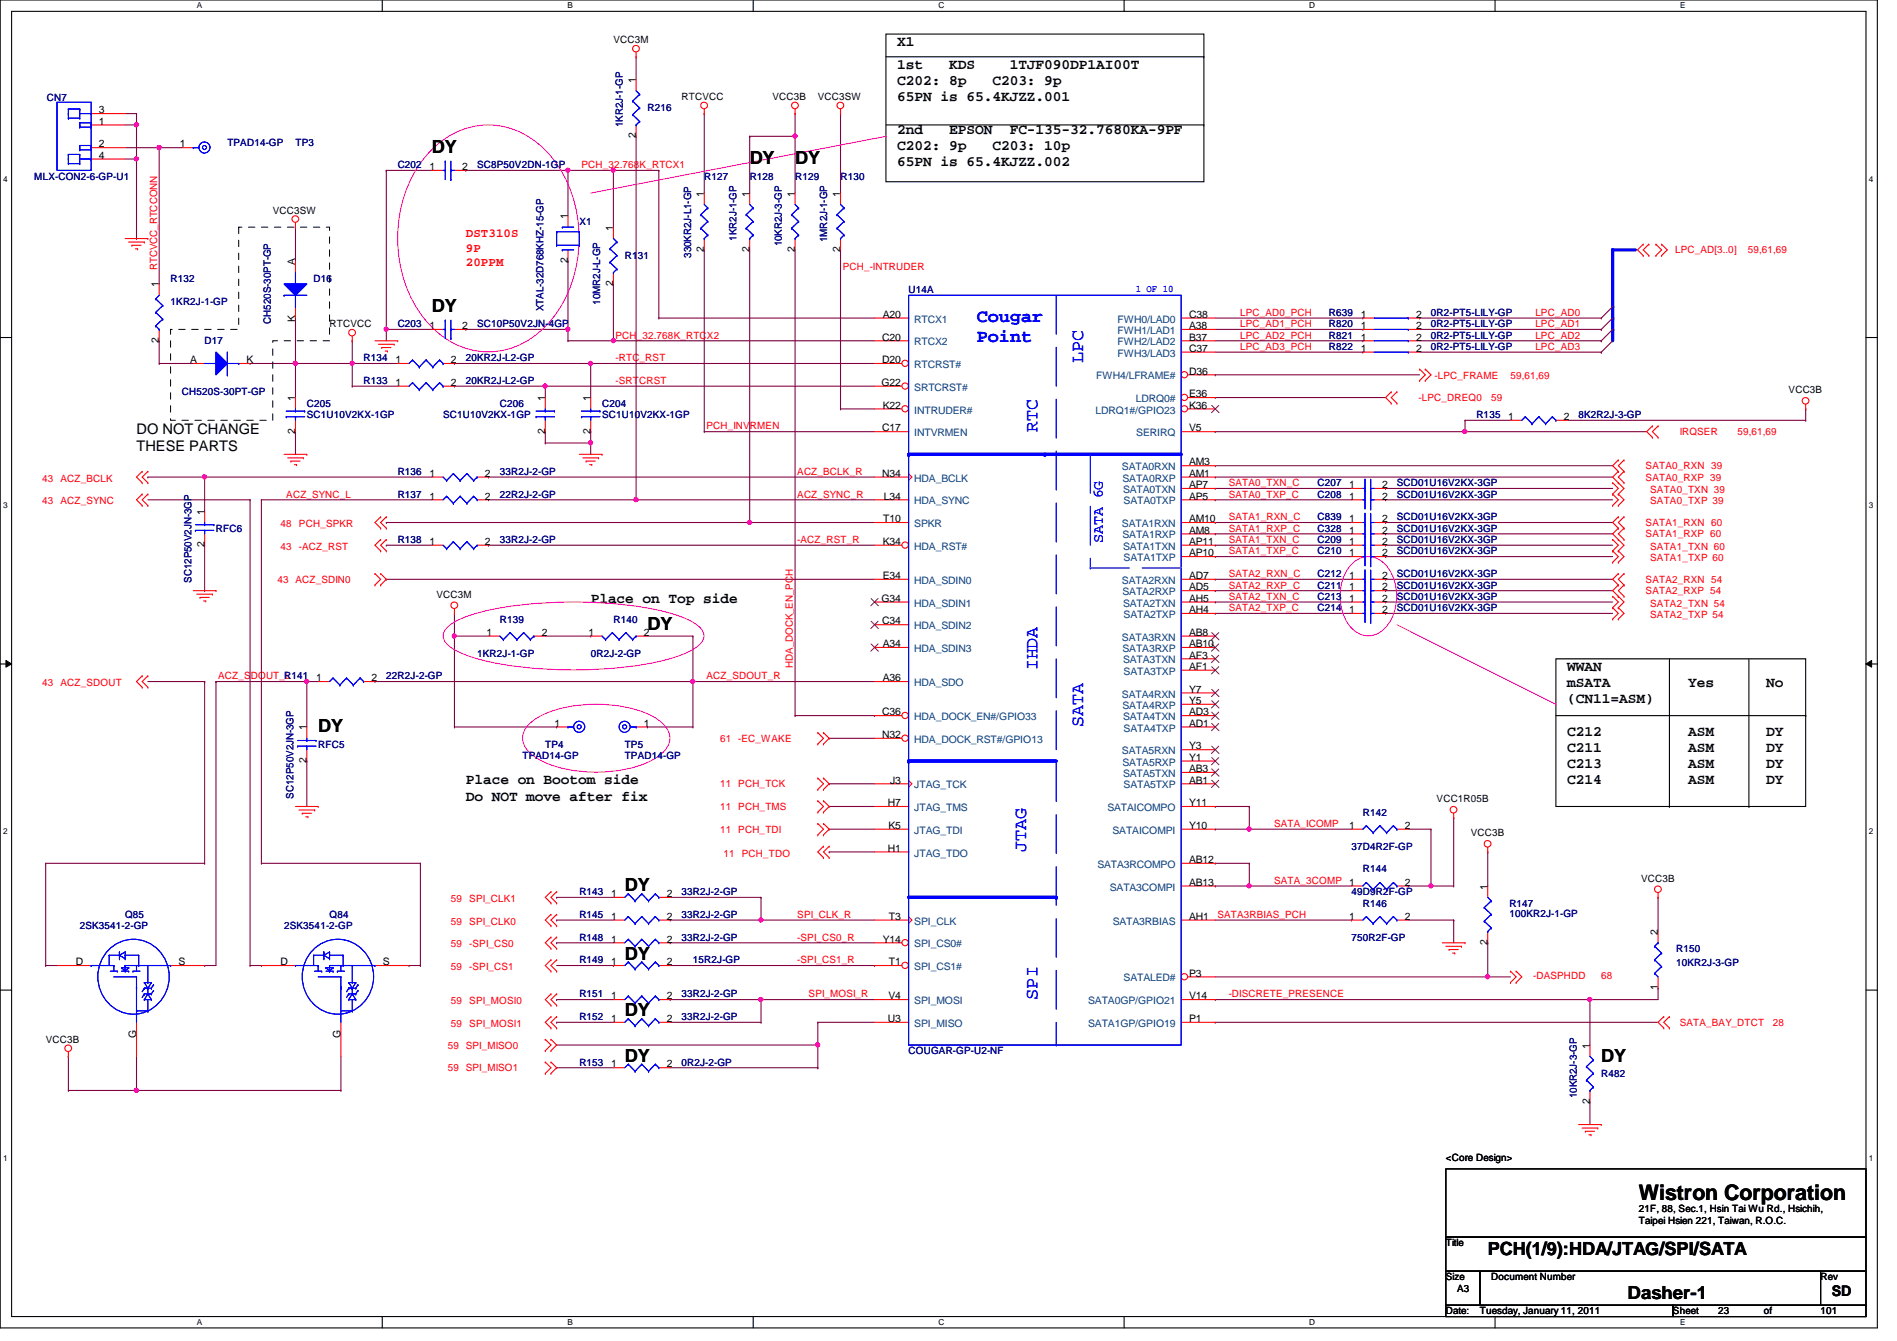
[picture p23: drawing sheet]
<svg xmlns="http://www.w3.org/2000/svg" width="297mm" height="210mm" viewBox="0 0 297 210" stroke-linecap="round" stroke-linejoin="round" font-family="sans-serif">
<defs><g id="words">
<text font-size="3.3" x="256.6" y="187.9">Wistron Corporation</text>
<g font-size="2.8">
<text x="67.6" y="24">DY</text>
<text x="117.4" y="25.7">DY</text>
<text x="124.5" y="25.7">DY</text>
<text x="67.6" y="48.9">DY</text>
<text x="101.4" y="98.6">DY</text>
<text x="49.8" y="114.6">DY</text>
<text x="97.8" y="139.5">DY</text>
<text x="97.8" y="150.2">DY</text>
<text x="97.8" y="159.1">DY</text>
<text x="97.8" y="166.2">DY</text>
<text x="250.7" y="166.2">DY</text>
<text x="233" y="196.4">PCH(1/9):HDA/JTAG/SPI/SATA</text>
<text x="254.8" y="203.4">Dasher-1</text>
</g>
<g font-size="2.8" fill="#00f">
<text x="152.9" y="50.4">Cougar</text>
<text x="152.9" y="53.6">Point</text>
<text x="169.6" y="56.9" transform="rotate(-90 169.6 56.9)">LPC</text>
<text x="162.5" y="67.6" transform="rotate(-90 162.5 67.6)">RTC</text>
<text x="162.5" y="104.9" transform="rotate(-90 162.5 104.9)">IHDA</text>
<text x="169.6" y="113.8" transform="rotate(-90 169.6 113.8)">SATA</text>
<text x="160.7" y="133.3" transform="rotate(-90 160.7 133.3)">JTAG</text>
<text x="162.5" y="156.5" transform="rotate(-90 162.5 156.5)">SPI</text>
</g>
<g font-size="2.3">
<text x="140.5" y="10.8">1st</text>
<text x="140.5" y="7.2">X1</text>
<text x="148.6" y="10.8">KDS</text>
<text x="158.1" y="10.8">1TJF090DP1AI00T</text>
<text x="140.5" y="13.3">C202: 8p</text>
<text x="140.5" y="15.8">65PN is 65.4KJZZ.001</text>
<text x="155.4" y="13.3">C203: 9p</text>
<text x="140.5" y="20.9">2nd</text>
<text x="140.5" y="23.5">C202: 9p</text>
<text x="148.6" y="20.9">EPSON</text>
<text x="155.4" y="23.5">C203: 10p</text>
<text x="158.1" y="20.9">FC-135-32.7680KA-9PF</text>
<text x="140.5" y="26">65PN is 65.4KJZZ.002</text>
<text x="21.4" y="70.5">THESE PARTS</text>
<text x="21.4" y="67.9">DO NOT CHANGE</text>
<text x="92.5" y="94.3">Place on Top side</text>
<text x="245.4" y="107.5">mSATA</text>
<text x="245.4" y="105">WWAN</text>
<text x="264.4" y="107.5">Yes</text>
<text x="276.5" y="107.5">No</text>
<text x="245.4" y="110.1">(CN11=ASM)</text>
<text x="245.4" y="115.1">C212</text>
<text x="245.4" y="117.7">C211</text>
<text x="264.4" y="115.1">ASM</text>
<text x="264.4" y="117.7">ASM</text>
<text x="276.5" y="115.1">DY</text>
<text x="276.5" y="117.7">DY</text>
<text x="72.9" y="122.8">Place on Bootom side</text>
<text x="72.9" y="125.3">Do NOT move after fix</text>
<text x="245.4" y="120.2">C213</text>
<text x="245.4" y="122.8">C214</text>
<text x="264.4" y="120.2">ASM</text>
<text x="264.4" y="122.8">ASM</text>
<text x="276.5" y="120.2">DY</text>
<text x="276.5" y="122.8">DY</text>
<text x="286.8" y="202.9">SD</text>
</g>
<text font-size="2.3" fill="#00f" x="172.7" y="85" transform="rotate(-90 172.7 85)">SATA 6G</text>
<g font-size="1.9" fill="#f00">
<text x="72.9" y="37.2">DST310S</text>
<text x="72.9" y="39.4">9P</text>
<text x="72.9" y="41.6">20PPM</text>
</g>
<g font-size="1.6">
<text x="96.1" y="6.8">VCC3M</text>
<text x="15.5" y="17.7">3</text>
<text x="99.6" y="13" transform="rotate(-90 99.6 13)">1</text>
<text x="106.7" y="15.7">RTCVCC</text>
<text x="120.9" y="15.7">VCC3B</text>
<text x="128.1" y="15.7">VCC3SW</text>
<text x="15.5" y="19.5">1</text>
<text x="15.5" y="23.1">2</text>
<text x="28.1" y="23.1">1</text>
<text x="99.6" y="21.7" transform="rotate(-90 99.6 21.7)">2</text>
<text x="15.5" y="24.8">4</text>
<text x="67.3" y="26.6">1</text>
<text x="72.4" y="26.6">2</text>
<text x="42.7" y="33.4">VCC3SW</text>
<text x="88.9" y="34.3" transform="rotate(-90 88.9 34.3)">1</text>
<text x="110.2" y="30.8" transform="rotate(-90 110.2 30.8)">1</text>
<text x="117.3" y="30.8" transform="rotate(-90 117.3 30.8)">1</text>
<text x="124.5" y="30.8" transform="rotate(-90 124.5 30.8)">1</text>
<text x="131.6" y="30.8" transform="rotate(-90 131.6 30.8)">1</text>
<text x="46.2" y="41.4" transform="rotate(-90 46.2 41.4)">A</text>
<text x="88.9" y="41.2" transform="rotate(-90 88.9 41.2)">2</text>
<text x="96" y="36.1" transform="rotate(-90 96 36.1)">1</text>
<text x="110.2" y="39.5" transform="rotate(-90 110.2 39.5)">2</text>
<text x="117.3" y="39.5" transform="rotate(-90 117.3 39.5)">2</text>
<text x="124.5" y="39.5" transform="rotate(-90 124.5 39.5)">2</text>
<text x="131.6" y="39.5" transform="rotate(-90 131.6 39.5)">2</text>
<text x="24.9" y="45" transform="rotate(-90 24.9 45)">1</text>
<text x="96" y="44.8" transform="rotate(-90 96 44.8)">2</text>
<text x="24.9" y="53.7" transform="rotate(-90 24.9 53.7)">2</text>
<text x="46.2" y="50.3" transform="rotate(-90 46.2 50.3)">K</text>
<text x="51.6" y="51.2">RTCVCC</text>
<text x="67.3" y="51.5">1</text>
<text x="72.4" y="51.5">2</text>
<text x="138.1" y="53.3">C20</text>
<text x="138.2" y="49.7">A20</text>
<text x="186.2" y="49.7">C38</text>
<text x="186.2" y="51.5">A38</text>
<text x="186.2" y="53.3">B37</text>
<text x="213.1" y="51.5">1</text>
<text x="213.1" y="53.3">1</text>
<text x="213.1" y="49.7">1</text>
<text x="221.7" y="51.5">2</text>
<text x="221.7" y="53.3">2</text>
<text x="221.7" y="49.7">2</text>
<text x="29.8" y="56.9">A</text>
<text x="38.6" y="56.9">K</text>
<text x="61.9" y="56.9">1</text>
<text x="70.6" y="56.9">2</text>
<text x="138.1" y="56.9">D20</text>
<text x="186.2" y="55.1">C37</text>
<text x="186.2" y="58.6">D36</text>
<text x="213.1" y="55.1">1</text>
<text x="221.7" y="55.1">2</text>
<text x="46.2" y="62.8" transform="rotate(-90 46.2 62.8)">1</text>
<text x="61.9" y="60.4">1</text>
<text x="70.6" y="60.4">2</text>
<text x="85.3" y="62.8" transform="rotate(-90 85.3 62.8)">1</text>
<text x="92.5" y="62.8" transform="rotate(-90 92.5 62.8)">1</text>
<text x="138" y="60.4">G22</text>
<text x="138.2" y="64">K22</text>
<text x="186.2" y="64">K36</text>
<text x="186.2" y="62.2">E36</text>
<text x="236.2" y="65.7">1</text>
<text x="244.9" y="65.7">2</text>
<text x="280.1" y="61.6">VCC3B</text>
<text x="46.2" y="67.9" transform="rotate(-90 46.2 67.9)">2</text>
<text x="85.3" y="67.9" transform="rotate(-90 85.3 67.9)">2</text>
<text x="92.5" y="67.9" transform="rotate(-90 92.5 67.9)">2</text>
<text x="138.1" y="67.5">C17</text>
<text x="186.2" y="67.5">V5</text>
<text x="67.3" y="74.6">1</text>
<text x="75.9" y="74.6">2</text>
<text x="138.1" y="74.6">N34</text>
<text x="186.2" y="72.9">AM3</text>
<text x="186.2" y="74.6">AM1</text>
<text x="186.2" y="76.4">AP7</text>
<text x="211.3" y="76.4">1</text>
<text x="216.4" y="76.4">2</text>
<text x="32" y="80.6" transform="rotate(-90 32 80.6)">1</text>
<text x="67.3" y="78.2">1</text>
<text x="75.9" y="78.2">2</text>
<text x="138.3" y="81.7">T10</text>
<text x="138.4" y="78.2">L34</text>
<text x="186.2" y="81.7">AM10</text>
<text x="186.2" y="78.2">AP5</text>
<text x="186.2" y="83.5">AM8</text>
<text x="211.3" y="78.2">1</text>
<text x="211.3" y="83.5">1</text>
<text x="211.3" y="81.7">1</text>
<text x="216.4" y="78.2">2</text>
<text x="216.4" y="83.5">2</text>
<text x="216.4" y="81.7">2</text>
<text x="32" y="85.7" transform="rotate(-90 32 85.7)">2</text>
<text x="67.3" y="85.3">1</text>
<text x="75.9" y="85.3">2</text>
<text x="138.2" y="85.3">K34</text>
<text x="186.2" y="85.3">AP11</text>
<text x="186.2" y="87.1">AP10</text>
<text x="211.3" y="87.1">1</text>
<text x="211.3" y="85.3">1</text>
<text x="216.4" y="87.1">2</text>
<text x="216.4" y="85.3">2</text>
<text x="68.3" y="93.6">VCC3M</text>
<text x="138" y="94.2">G34</text>
<text x="138.2" y="90.6">E34</text>
<text x="186.2" y="90.6">AD7</text>
<text x="186.2" y="92.4">AD5</text>
<text x="186.2" y="94.2">AH5</text>
<text x="186.2" y="96">AH4</text>
<text x="211.3" y="90.6">1</text>
<text x="211.3" y="94.2">1</text>
<text x="211.3" y="96">1</text>
<text x="211.3" y="92.4">1</text>
<text x="216.4" y="90.6">2</text>
<text x="216.4" y="94.2">2</text>
<text x="216.4" y="96">2</text>
<text x="216.4" y="92.4">2</text>
<text x="76.2" y="99.5">1</text>
<text x="84.8" y="99.5">2</text>
<text x="92.2" y="99.5">1</text>
<text x="100.8" y="99.5">2</text>
<text x="138.1" y="97.7">C34</text>
<text x="138.2" y="101.3">A34</text>
<text x="186.2" y="99.5">AB8</text>
<text x="186.2" y="101.3">AB10</text>
<text x="49.5" y="106.6">1</text>
<text x="58.2" y="106.6">2</text>
<text x="138.2" y="106.6">A36</text>
<text x="186.2" y="103.1">AF3</text>
<text x="186.2" y="104.9">AF1</text>
<text x="86.8" y="113.7">1</text>
<text x="100.8" y="113.7">1</text>
<text x="138.1" y="112">C36</text>
<text x="186.2" y="108.4">Y7</text>
<text x="186.2" y="110.2">Y5</text>
<text x="186.2" y="112">AD3</text>
<text x="186.2" y="113.7">AD1</text>
<text x="48" y="119.5" transform="rotate(-90 48 119.5)">2</text>
<text x="48" y="114.3" transform="rotate(-90 48 114.3)">1</text>
<text x="138.1" y="115.5">N32</text>
<text x="186.2" y="117.3">Y3</text>
<text x="186.2" y="119.1">Y1</text>
<text x="139.4" y="122.6">J3</text>
<text x="186.2" y="120.9">AB3</text>
<text x="186.2" y="122.6">AB1</text>
<text x="225" y="125.6">VCC1R05B</text>
<text x="139" y="126.2">H7</text>
<text x="139.1" y="129.8">K5</text>
<text x="186.2" y="126.2">Y11</text>
<text x="186.2" y="129.8">Y10</text>
<text x="211.3" y="129.8">1</text>
<text x="220" y="129.8">2</text>
<text x="230.3" y="130.9">VCC3B</text>
<text x="139" y="133.3">H1</text>
<text x="186.2" y="135.1">AB12</text>
<text x="95.7" y="140.4">1</text>
<text x="95.7" y="144">1</text>
<text x="104.4" y="140.4">2</text>
<text x="104.4" y="144">2</text>
<text x="139.2" y="144">T3</text>
<text x="186.2" y="144">AH1</text>
<text x="186.2" y="138.6">AB13</text>
<text x="211.3" y="138.6">1</text>
<text x="211.3" y="144">1</text>
<text x="220" y="138.6">2</text>
<text x="220" y="144">2</text>
<text x="232.9" y="139.2" transform="rotate(-90 232.9 139.2)">1</text>
<text x="257" y="138">VCC3B</text>
<text x="95.7" y="147.5">1</text>
<text x="104.4" y="147.5">2</text>
<text x="138.2" y="147.5">Y14</text>
<text x="232.9" y="147.9" transform="rotate(-90 232.9 147.9)">2</text>
<text x="259.6" y="146.3" transform="rotate(-90 259.6 146.3)">2</text>
<text x="11.9" y="151.1">D</text>
<text x="27.9" y="151.1">S</text>
<text x="43.9" y="151.1">D</text>
<text x="59.9" y="151.1">S</text>
<text x="95.7" y="151.1">1</text>
<text x="104.4" y="151.1">2</text>
<text x="139.2" y="151.1">T1</text>
<text x="186.2" y="152.9">P3</text>
<text x="259.6" y="155" transform="rotate(-90 259.6 155)">1</text>
<text x="95.7" y="156.4">1</text>
<text x="95.7" y="160">1</text>
<text x="104.4" y="156.4">2</text>
<text x="104.4" y="160">2</text>
<text x="139" y="160">U3</text>
<text x="139.1" y="156.4">V4</text>
<text x="186.2" y="156.4">V14</text>
<text x="186.2" y="160">P1</text>
<text x="7.2" y="163.2">VCC3B</text>
<text x="21.3" y="162.5" transform="rotate(-90 21.3 162.5)">G</text>
<text x="53.3" y="162.5" transform="rotate(-90 53.3 162.5)">G</text>
<text x="95.7" y="167.1">1</text>
<text x="104.4" y="167.1">2</text>
<text x="248.9" y="164.1" transform="rotate(-90 248.9 164.1)">1</text>
<text x="248.9" y="172.8" transform="rotate(-90 248.9 172.8)">2</text>
<text x="226.4" y="181.7">&lt;Core Design&gt;</text>
<text x="256.6" y="191.6">Taipei Hsien 221, Taiwan, R.O.C.</text>
<text x="256.6" y="189.7">21F, 88, Sec.1, Hsin Tai Wu Rd., Hsichih,</text>
<text x="226.4" y="195.1">Title</text>
<text x="226.4" y="200.4">Size</text>
<text x="228.2" y="202.2">A3</text>
<text x="233.5" y="200.4">Document Number</text>
<text x="285.1" y="200.4">Rev</text>
<text x="226.4" y="205.7">Date:</text>
<text x="231.7" y="205.7">Tuesday, January 11, 2011</text>
<text x="261.9" y="205.7">Sheet</text>
<text x="269.1" y="205.7">23</text>
<text x="276.2" y="205.7">of</text>
<text x="285.1" y="205.7">101</text>
</g>
<g font-size="1.6" fill="#000080">
<text x="7.3" y="15.8">CN7</text>
<text x="101.4" y="17.4">R216</text>
<text x="35.6" y="22.8">TPAD14-GP</text>
<text x="46.3" y="22.8">TP3</text>
<text x="97.5" y="19.9" transform="rotate(-90 97.5 19.9)">1KR2J-1-GP</text>
<text x="5.4" y="28.1">MLX-CON2-6-GP-U1</text>
<text x="62.3" y="26.3">C202</text>
<text x="74.7" y="26.3">SC8P50V2DN-1GP</text>
<text x="110.3" y="28.1">R127</text>
<text x="117.4" y="28.1">R128</text>
<text x="124.5" y="28.1">R129</text>
<text x="131.6" y="28.1">R130</text>
<text x="90.7" y="35.2">X1</text>
<text x="97.8" y="40.6">R131</text>
<text x="108.2" y="40.3" transform="rotate(-90 108.2 40.3)">330KR2J-L1-GP</text>
<text x="115.3" y="37.7" transform="rotate(-90 115.3 37.7)">1KR2J-1-GP</text>
<text x="122.4" y="38.6" transform="rotate(-90 122.4 38.6)">10KR2J-3-GP</text>
<text x="129.5" y="37.9" transform="rotate(-90 129.5 37.9)">1MR2J-1-GP</text>
<text x="26.7" y="47.7">1KR2J-1-GP</text>
<text x="26.7" y="44.1">R132</text>
<text x="49.1" y="44.1">D16</text>
<text x="94" y="47.7" transform="rotate(-90 94 47.7)">10MR2J-L-GP</text>
<text x="142.3" y="45.9">U14A</text>
<text x="32" y="53.9">D17</text>
<text x="42.4" y="50.7" transform="rotate(-90 42.4 50.7)">CH520S-30PT-GP</text>
<text x="62.3" y="51.2">C203</text>
<text x="74.7" y="51.2">SC10P50V2JN-4GP</text>
<text x="85.1" y="48.7" transform="rotate(-90 85.1 48.7)">XTAL-32D768KHZ-15-GP</text>
<text x="208.1" y="51.2">R820</text>
<text x="208.1" y="53">R821</text>
<text x="208.1" y="49.4">R639</text>
<text x="224.1" y="51.2">0R2-PT5-LILY-GP</text>
<text x="224.1" y="53">0R2-PT5-LILY-GP</text>
<text x="224.1" y="49.4">0R2-PT5-LILY-GP</text>
<text x="56.9" y="56.6">R134</text>
<text x="72.9" y="56.6">20KR2J-L2-GP</text>
<text x="208.1" y="54.8">R822</text>
<text x="224.1" y="54.8">0R2-PT5-LILY-GP</text>
<text x="28.5" y="61.9">CH520S-30PT-GP</text>
<text x="48" y="65.4">SC1U10V2KX-1GP</text>
<text x="48" y="63.7">C205</text>
<text x="56.9" y="60.1">R133</text>
<text x="69.4" y="65.4">SC1U10V2KX-1GP</text>
<text x="72.9" y="60.1">20KR2J-L2-GP</text>
<text x="78.3" y="63.7">C206</text>
<text x="94.3" y="65.4">SC1U10V2KX-1GP</text>
<text x="94.3" y="63.7">C204</text>
<text x="231.2" y="65.4">R135</text>
<text x="247.2" y="65.4">8K2R2J-3-GP</text>
<text x="62.3" y="74.3">R136</text>
<text x="62.3" y="77.9">R137</text>
<text x="78.3" y="74.3">33R2J-2-GP</text>
<text x="78.3" y="77.9">22R2J-2-GP</text>
<text x="206.3" y="77.9">C208</text>
<text x="206.3" y="76.1">C207</text>
<text x="218.7" y="77.9">SCD01U16V2KX-3GP</text>
<text x="218.7" y="76.1">SCD01U16V2KX-3GP</text>
<text x="33.8" y="83.2">RFC6</text>
<text x="206.3" y="83.2">C328</text>
<text x="206.3" y="81.4">C839</text>
<text x="218.7" y="83.2">SCD01U16V2KX-3GP</text>
<text x="218.7" y="81.4">SCD01U16V2KX-3GP</text>
<text x="62.3" y="85">R138</text>
<text x="78.3" y="85">33R2J-2-GP</text>
<text x="206.3" y="86.8">C210</text>
<text x="206.3" y="85">C209</text>
<text x="218.7" y="86.8">SCD01U16V2KX-3GP</text>
<text x="218.7" y="85">SCD01U16V2KX-3GP</text>
<text x="30" y="91.2" transform="rotate(-90 30 91.2)">SC12P50V2JN-3GP</text>
<text x="206.3" y="90.3">C212</text>
<text x="206.3" y="93.9">C213</text>
<text x="206.3" y="95.7">C214</text>
<text x="206.3" y="92.1">C211</text>
<text x="218.7" y="90.3">SCD01U16V2KX-3GP</text>
<text x="218.7" y="93.9">SCD01U16V2KX-3GP</text>
<text x="218.7" y="95.7">SCD01U16V2KX-3GP</text>
<text x="218.7" y="92.1">SCD01U16V2KX-3GP</text>
<text x="78.3" y="97.5">R139</text>
<text x="96.1" y="97.5">R140</text>
<text x="44.5" y="106.3">R141</text>
<text x="60.5" y="106.3">22R2J-2-GP</text>
<text x="74.7" y="102.8">1KR2J-1-GP</text>
<text x="92.5" y="102.8">0R2J-2-GP</text>
<text x="49.8" y="117">RFC5</text>
<text x="81.8" y="118.8">TPAD14-GP</text>
<text x="85.4" y="117">TP4</text>
<text x="97.8" y="118.8">TPAD14-GP</text>
<text x="97.8" y="117">TP5</text>
<text x="46" y="125" transform="rotate(-90 46 125)">SC12P50V2JN-3GP</text>
<text x="213.4" y="127.7">R142</text>
<text x="211.6" y="133">37D4R2F-GP</text>
<text x="213.4" y="136.6">R144</text>
<text x="19.6" y="143.7">Q85</text>
<text x="51.6" y="143.7">Q84</text>
<text x="90.7" y="140.1">R143</text>
<text x="90.7" y="143.7">R145</text>
<text x="106.7" y="140.1">33R2J-2-GP</text>
<text x="106.7" y="143.7">33R2J-2-GP</text>
<text x="211.6" y="140.1">49D9R2F-GP</text>
<text x="213.4" y="141.9">R146</text>
<text x="236.3" y="143.5">100KR2J-1-GP</text>
<text x="236.3" y="141.9">R147</text>
<text x="12.5" y="145.5">2SK3541-2-GP</text>
<text x="44.5" y="145.5">2SK3541-2-GP</text>
<text x="90.7" y="147.2">R148</text>
<text x="106.7" y="147.2">33R2J-2-GP</text>
<text x="211.6" y="147.2">750R2F-GP</text>
<text x="262.5" y="149">R150</text>
<text x="90.7" y="150.8">R149</text>
<text x="108.5" y="150.8">15R2J-GP</text>
<text x="262.5" y="151.1">10KR2J-3-GP</text>
<text x="90.7" y="156.1">R151</text>
<text x="90.7" y="159.7">R152</text>
<text x="106.7" y="156.1">33R2J-2-GP</text>
<text x="106.7" y="159.7">33R2J-2-GP</text>
<text x="90.7" y="166.8">R153</text>
<text x="106.7" y="166.8">0R2J-2-GP</text>
<text x="142.3" y="165">COUGAR-GP-U2-NF</text>
<text x="246.9" y="171.9" transform="rotate(-90 246.9 171.9)">10KR2J-3-GP</text>
<text x="250.7" y="168.6">R482</text>
</g>
<g font-size="1.6" fill="#f00">
<text x="91.1" y="26.3">PCH_32.768K_RTCX1</text>
<text x="262.3" y="39.7">LPC_AD[3..0]</text>
<text x="273.7" y="39.7">59,61,69</text>
<text x="24.6" y="42.3" transform="rotate(-90 24.6 42.3)">RTCVCC_RTCCONN</text>
<text x="131.9" y="42.3">PCH_-INTRUDER</text>
<text x="96.4" y="53">PCH_32.768K_RTCX2</text>
<text x="194.2" y="49.4">LPC_AD0_PCH</text>
<text x="194.2" y="51.2">LPC_AD1_PCH</text>
<text x="194.2" y="53">LPC_AD2_PCH</text>
<text x="240.4" y="49.4">LPC_AD0</text>
<text x="240.4" y="51.2">LPC_AD1</text>
<text x="240.4" y="53">LPC_AD2</text>
<text x="96.4" y="56.6">-RTC_RST</text>
<text x="194.2" y="54.8">LPC_AD3_PCH</text>
<text x="224.6" y="59.4">-LPC_FRAME</text>
<text x="236.5" y="59.4">59,61,69</text>
<text x="240.4" y="54.8">LPC_AD3</text>
<text x="96.4" y="60.1">-SRTCRST</text>
<text x="222.1" y="62.8">-LPC_DREQ0</text>
<text x="233.5" y="62.8">59</text>
<text x="110.6" y="67.2">PCH_INVRMEN</text>
<text x="263" y="68.1">IRQSER</text>
<text x="272.1" y="68.1">59,61,69</text>
<text x="6.6" y="75.4">43</text>
<text x="9.5" y="75.4">ACZ_BCLK</text>
<text x="44.8" y="77.9">ACZ_SYNC_L</text>
<text x="124.8" y="74.3">ACZ_BCLK_R</text>
<text x="124.8" y="77.9">ACZ_SYNC_R</text>
<text x="192.4" y="76.1">SATA0_TXN_C</text>
<text x="192.4" y="77.9">SATA0_TXP_C</text>
<text x="257.7" y="73.4">SATA0_RXN 39</text>
<text x="257.7" y="75.2">SATA0_RXP 39</text>
<text x="258.4" y="77.2">SATA0_TXN 39</text>
<text x="6.6" y="79">43</text>
<text x="9.5" y="79">ACZ_SYNC</text>
<text x="43.9" y="82.5">48</text>
<text x="46.8" y="82.5">PCH_SPKR</text>
<text x="192.4" y="81.4">SATA1_RXN_C</text>
<text x="192.4" y="83.2">SATA1_RXP_C</text>
<text x="257.7" y="82.3">SATA1_RXN 60</text>
<text x="258.4" y="79">SATA0_TXP 39</text>
<text x="43.9" y="86.1">43</text>
<text x="46.8" y="86.1">-ACZ_RST</text>
<text x="124.8" y="85">-ACZ_RST_R</text>
<text x="192.4" y="85">SATA1_TXN_C</text>
<text x="192.4" y="86.8">SATA1_TXP_C</text>
<text x="257.7" y="84.1">SATA1_RXP 60</text>
<text x="258.4" y="87.8">SATA1_TXP 60</text>
<text x="258.4" y="86.1">SATA1_TXN 60</text>
<text x="43.4" y="91.2">43 ACZ_SDIN0</text>
<text x="192.4" y="92.1">SATA2_RXP_C</text>
<text x="192.4" y="90.3">SATA2_RXN_C</text>
<text x="192.4" y="95.7">SATA2_TXP_C</text>
<text x="192.4" y="93.9">SATA2_TXN_C</text>
<text x="257.7" y="91.2">SATA2_RXN 54</text>
<text x="257.7" y="93">SATA2_RXP 54</text>
<text x="258.4" y="95">SATA2_TXN 54</text>
<text x="258.4" y="96.7">SATA2_TXP 54</text>
<text x="6.6" y="107.4">43</text>
<text x="9.5" y="107.4">ACZ_SDOUT</text>
<text x="34.2" y="106.3">ACZ_SDOUT_L</text>
<text x="110.6" y="106.3">ACZ_SDOUT_R</text>
<text x="124.2" y="104.6" transform="rotate(-90 124.2 104.6)">HDA_DOCK_EN_PCH</text>
<text x="112.8" y="116.1">61</text>
<text x="115.6" y="116.1">-EC_WAKE</text>
<text x="112.8" y="123.2">11</text>
<text x="115.6" y="123.2">PCH_TCK</text>
<text x="112.8" y="130.3">11</text>
<text x="112.8" y="126.8">11</text>
<text x="115.6" y="130.3">PCH_TDI</text>
<text x="115.6" y="126.8">PCH_TMS</text>
<text x="199.5" y="129.5">SATA_ICOMP</text>
<text x="113.3" y="134.1">11</text>
<text x="116.2" y="134.1">PCH_TDO</text>
<text x="70.6" y="141.2">59</text>
<text x="73.5" y="141.2">SPI_CLK1</text>
<text x="124.8" y="143.7">SPI_CLK_R</text>
<text x="190.6" y="143.7">SATA3RBIAS_PCH</text>
<text x="199.5" y="138.3">SATA_3COMP</text>
<text x="70.6" y="148.3">59</text>
<text x="70.6" y="144.7">59</text>
<text x="73.5" y="148.3">-SPI_CS0</text>
<text x="73.5" y="144.7">SPI_CLK0</text>
<text x="124.8" y="147.2">-SPI_CS0_R</text>
<text x="70.6" y="151.8">59</text>
<text x="73.5" y="151.8">-SPI_CS1</text>
<text x="124.8" y="150.8">-SPI_CS1_R</text>
<text x="240.1" y="153.3">-DASPHDD</text>
<text x="250.7" y="153.3">68</text>
<text x="70.6" y="157.2">59</text>
<text x="70.6" y="160.7">59</text>
<text x="73.5" y="157.2">SPI_MOSI0</text>
<text x="73.5" y="160.7">SPI_MOSI1</text>
<text x="126.6" y="156.1">SPI_MOSI_R</text>
<text x="192.4" y="156.1">-DISCRETE_PRESENCE</text>
<text x="263" y="160.6">SATA_BAY_DTCT</text>
<text x="277.6" y="160.6">28</text>
<text x="70.1" y="164.1">59</text>
<text x="70.1" y="167.7">59</text>
<text x="72.9" y="164.1">SPI_MISO0</text>
<text x="72.9" y="167.7">SPI_MISO1</text>
</g>
<text font-size="1.6" fill="#00f" x="177.8" y="45.7">1 OF 10</text>
<g font-size="1.6" fill="#004080">
<text x="143.2" y="50.5">RTCX1</text>
<text x="175" y="50.5">FWH0/LAD0</text>
<text x="175" y="52.3">FWH1/LAD1</text>
<text x="143.2" y="54.1">RTCX2</text>
<text x="143.2" y="57.6">RTCRST#</text>
<text x="171.7" y="59.4">FWH4/LFRAME#</text>
<text x="175" y="54.1">FWH2/LAD2</text>
<text x="175" y="55.8">FWH3/LAD3</text>
<text x="143.2" y="64.7">INTRUDER#</text>
<text x="143.2" y="61.2">SRTCRST#</text>
<text x="171.5" y="64.7">LDRQ1#/GPIO23</text>
<text x="177.8" y="62.9">LDRQ0#</text>
<text x="143.2" y="68.3">INTVRMEN</text>
<text x="177.9" y="68.3">SERIRQ</text>
<text x="143.2" y="75.4">HDA_BCLK</text>
<text x="175.7" y="73.6">SATA0RXN</text>
<text x="175.8" y="75.4">SATA0RXP</text>
<text x="175.8" y="77.2">SATA0TXN</text>
<text x="143.2" y="79">HDA_SYNC</text>
<text x="143.2" y="82.5">SPKR</text>
<text x="175.7" y="82.5">SATA1RXN</text>
<text x="175.9" y="79">SATA0TXP</text>
<text x="143.2" y="86.1">HDA_RST#</text>
<text x="175.8" y="84.3">SATA1RXP</text>
<text x="175.8" y="86.1">SATA1TXN</text>
<text x="175.9" y="87.8">SATA1TXP</text>
<text x="143.2" y="91.4">HDA_SDIN0</text>
<text x="143.2" y="95">HDA_SDIN1</text>
<text x="175.7" y="91.4">SATA2RXN</text>
<text x="175.8" y="93.2">SATA2RXP</text>
<text x="175.8" y="95">SATA2TXN</text>
<text x="143.2" y="98.5">HDA_SDIN2</text>
<text x="175.7" y="100.3">SATA3RXN</text>
<text x="175.9" y="96.7">SATA2TXP</text>
<text x="143.2" y="107.4">HDA_SDO</text>
<text x="143.2" y="102.1">HDA_SDIN3</text>
<text x="175.8" y="102.1">SATA3RXP</text>
<text x="175.8" y="103.8">SATA3TXN</text>
<text x="175.9" y="105.6">SATA3TXP</text>
<text x="143.2" y="112.7">HDA_DOCK_EN#/GPIO33</text>
<text x="175.7" y="109.2">SATA4RXN</text>
<text x="175.8" y="111">SATA4RXP</text>
<text x="175.8" y="112.7">SATA4TXN</text>
<text x="143.2" y="116.3">HDA_DOCK_RST#/GPIO13</text>
<text x="175.7" y="118.1">SATA5RXN</text>
<text x="175.8" y="119.8">SATA5RXP</text>
<text x="175.9" y="114.5">SATA4TXP</text>
<text x="143.2" y="123.4">JTAG_TCK</text>
<text x="175.8" y="121.6">SATA5TXN</text>
<text x="175.9" y="123.4">SATA5TXP</text>
<text x="143.2" y="127">JTAG_TMS</text>
<text x="143.2" y="130.5">JTAG_TDI</text>
<text x="173.4" y="127">SATAICOMPO</text>
<text x="174.2" y="130.5">SATAICOMPI</text>
<text x="143.2" y="134.1">JTAG_TDO</text>
<text x="171.8" y="135.8">SATA3RCOMPO</text>
<text x="173.8" y="139.4">SATA3COMPI</text>
<text x="143.2" y="144.7">SPI_CLK</text>
<text x="143.2" y="148.3">SPI_CS0#</text>
<text x="174.2" y="144.7">SATA3RBIAS</text>
<text x="143.2" y="151.8">SPI_CS1#</text>
<text x="175.9" y="153.6">SATALED#</text>
<text x="143.2" y="157.2">SPI_MOSI</text>
<text x="143.2" y="160.7">SPI_MISO</text>
<text x="170.4" y="157.2">SATA0GP/GPIO21</text>
<text x="170.4" y="160.7">SATA1GP/GPIO19</text>
</g>
<g font-size="1.3">
<text x="30.8" y="1.3">A</text>
<text x="88.9" y="1.3">B</text>
<text x="146.9" y="1.3">C</text>
<text x="205" y="1.3">D</text>
<text x="263.1" y="1.3">E</text>
<text x=".5" y="28.4">4</text>
<text x="292.6" y="28.4">4</text>
<text x=".5" y="79.5">3</text>
<text x="292.6" y="79.5">3</text>
<text x=".5" y="130.6">2</text>
<text x="292.6" y="130.6">2</text>
<text x=".5" y="181.7">1</text>
<text x="292.6" y="181.7">1</text>
<text x="30.8" y="207.4">A</text>
<text x="88.9" y="207.4">B</text>
<text x="146.9" y="207.4">C</text>
<text x="205" y="207.4">D</text>
<text x="263.1" y="207.4">E</text>
</g>
</g></defs>
<path d="M0 0h294v207.9h-294zM1.8 1.8h290.4v204.3h-290.4z" fill="none" stroke="#000" stroke-width=".17"/>
<g fill="#fff">
<path d="M30.8 .2h.8v1.4h-.8z"/>
<path d="M30.8 206.2h.8v1.4h-.8z"/>
</g>
<path d="M59.9 0v1.8M59.9 206.1v1.8" fill="none" stroke="#000" stroke-width=".17"/>
<g fill="#fff">
<path d="M88.9 .2h.8v1.4h-.8z"/>
<path d="M88.9 206.2h.8v1.4h-.8z"/>
</g>
<path d="M117.9 0v1.8M117.9 206.1v1.8" fill="none" stroke="#000" stroke-width=".17"/>
<g fill="#fff">
<path d="M146.9 .2h.9v1.4h-.9z"/>
<path d="M146.9 206.2h.9v1.4h-.9z"/>
</g>
<path d="M176 0v1.8M176 206.1v1.8" fill="none" stroke="#000" stroke-width=".17"/>
<g fill="#fff">
<path d="M205 .2h.9v1.4h-.9z"/>
<path d="M205 206.2h.9v1.4h-.9z"/>
</g>
<path d="M234.1 0v1.8M234.1 206.1v1.8" fill="none" stroke="#000" stroke-width=".17"/>
<g fill="#fff">
<path d="M263.1 .2h.8v1.4h-.8z"/>
<path d="M263.1 206.2h.8v1.4h-.8z"/>
<path d="M.5 27.3h.7v1.4h-.7z"/>
<path d="M292.6 27.3h.7v1.4h-.7z"/>
<path d="M.5 78.4h.7v1.4h-.7z"/>
<path d="M292.6 78.4h.7v1.4h-.7z"/>
</g>
<path d="M0 52.8h1.8M292.2 52.8h1.8" fill="none" stroke="#000" stroke-width=".17"/>
<g fill="#fff">
<path d="M.5 129.5h.7v1.4h-.7z"/>
<path d="M292.6 129.5h.7v1.4h-.7z"/>
</g>
<path d="M0 103.9h1.8M292.2 103.9h1.8" fill="none" stroke="#000" stroke-width=".17"/>
<path d="M.9 103.4l.9 .5-.9 .5zM292.2 103.9l.9-.5v1z" fill="#000"/>
<path d="M.9 103.4l.9 .5-.9 .5zM292.2 103.9l.9-.5v1z" fill="none" stroke="#000" stroke-width=".16"/>
<g fill="#fff">
<path d="M.5 180.5h.7v1.4h-.7z"/>
<path d="M292.6 180.5h.7v1.4h-.7z"/>
</g>
<path d="M0 155h1.8M292.2 155h1.8" fill="none" stroke="#000" stroke-width=".17"/>
<path d="M88.9 26.7h.1M88.9 26.7h7.2M282.7 64h.1M282.7 64v1.8M190.3 129.8h21.3M190.3 129.8h.1M195.6 129.8h.1M195.6 126.2h.1M195.6 126.2v3.6" fill="none" stroke="#800040" stroke-width=".17"/>
<circle cx="195.6" cy="129.8" r=".32" fill="#f0f"/>
<circle cx="195.6" cy="129.8" r=".32" fill="none" stroke="#f0f" stroke-width=".17"/>
<path d="M32 74.7h.1M32 74.7h35.6M76.5 74.7h60.4M76.5 74.7h.1M190.3 126.2h5.3M190.3 126.2h.1M227.6 128h.1M227.6 128v10.7" fill="none" stroke="#800040" stroke-width=".17"/>
<circle cx="32" cy="74.6" r=".32" fill="#f0f"/>
<circle cx="32" cy="74.6" r=".32" fill="none" stroke="#f0f" stroke-width=".17"/>
<path d="M40.9 78.2h.1M40.9 78.2h26.7M99.6 78.2h37.3M99.6 78.2h.1M190.3 78.2h21.3M190.3 76.5h21.3M190.3 76.5h.1M190.3 78.2h.1M117.4 81.8h19.5M117.4 81.8h.1M233 152.9h3.5M233 152.9h.1" fill="none" stroke="#800040" stroke-width=".17"/>
<circle cx="117.4" cy="81.8" r=".32" fill="#f0f"/>
<circle cx="117.4" cy="81.8" r=".32" fill="none" stroke="#f0f" stroke-width=".17"/>
<path d="M60.5 85.3h.1M60.5 85.3h7.1M76.5 85.3h60.4M76.5 85.3h.1M108.5 106.7h28.4M108.5 106.7h.1M249 156.5h10.6M249 156.5h.1" fill="none" stroke="#800040" stroke-width=".17"/>
<circle cx="108.5" cy="106.7" r=".32" fill="#f0f"/>
<circle cx="108.5" cy="106.7" r=".32" fill="none" stroke="#f0f" stroke-width=".17"/>
<g fill="none" stroke="#800040" stroke-width=".17">
<path d="M110.3 17.8h.1M110.3 17.8v12.4M131.6 17.8h.1M131.6 17.8v12.4M110.3 39.1h.1M110.3 39.1v28.5M131.6 39.1h.1M131.6 39.1v24.9M92.5 56.9h44.4M92.5 56.9h.1M110.3 67.6h26.6M110.3 67.6h.1"/>
<path d="M131.6 64h5.3M131.6 64h.1"/>
</g>
<circle cx="92.5" cy="56.9" r=".32" fill="#f0f"/>
<circle cx="92.5" cy="56.9" r=".32" fill="none" stroke="#f0f" stroke-width=".17"/>
<path d="M85.4 60.5h51.5M85.4 60.5h.1" fill="none" stroke="#800040" stroke-width=".17"/>
<circle cx="85.4" cy="60.4" r=".32" fill="#f0f"/>
<circle cx="85.4" cy="60.4" r=".32" fill="none" stroke="#f0f" stroke-width=".17"/>
<g fill="none" stroke="#800040" stroke-width=".17">
<path d="M88.9 26.7h.1M88.9 26.7v7.1M96.1 26.7h.1M96.1 26.7h7.1M88.9 40.9h.1M88.9 40.9v10.7M190.3 72.9h62.2M190.3 74.7h62.2M190.3 72.9h.1M190.3 74.7h.1M217 76.5h35.5M217 76.5h.1"/>
<path d="M129.8 115.6h7.1M129.8 115.6h.1"/>
</g>
<circle cx="88.9" cy="26.6" r=".32" fill="#f0f"/>
<circle cx="88.9" cy="26.6" r=".32" fill="none" stroke="#f0f" stroke-width=".17"/>
<path d="M96.1 26.7h.1M96.1 26.7v8.9" fill="none" stroke="#800040" stroke-width=".17"/>
<circle cx="96" cy="26.6" r=".32" fill="#f0f"/>
<circle cx="96" cy="26.6" r=".32" fill="none" stroke="#f0f" stroke-width=".17"/>
<path d="M72.9 26.7h16M72.9 26.7h.1M72.9 51.6h16M72.9 51.6h.1M217 78.2h35.5M217 78.2h.1" fill="none" stroke="#800040" stroke-width=".17"/>
<circle cx="88.9" cy="51.5" r=".32" fill="#f0f"/>
<circle cx="88.9" cy="51.5" r=".32" fill="none" stroke="#f0f" stroke-width=".17"/>
<path d="M96.1 53.3h40.8M96.1 53.3h.1" fill="none" stroke="#800040" stroke-width=".17"/>
<circle cx="96" cy="53.3" r=".32" fill="#f0f"/>
<circle cx="96" cy="53.3" r=".32" fill="none" stroke="#f0f" stroke-width=".17"/>
<path d="M60.5 26.7h.1M60.5 26.7v26.6M60.5 26.7h7.1M103.2 26.7h.1M103.2 26.7v23.1M60.5 51.6h.1M60.5 51.6h7.1M103.2 49.8h33.7M103.2 49.8h.1" fill="none" stroke="#800040" stroke-width=".17"/>
<circle cx="60.5" cy="51.5" r=".32" fill="#f0f"/>
<circle cx="60.5" cy="51.5" r=".32" fill="none" stroke="#f0f" stroke-width=".17"/>
<g fill="none" stroke="#800040" stroke-width=".17">
<path d="M190.3 62.2h26.7M190.3 62.2h.1M129.8 133.3h7.1M129.8 129.8h7.1M129.8 126.2h7.1M129.8 122.7h7.1M129.8 133.3h.1M129.8 129.8h.1M129.8 126.2h.1M129.8 122.7h.1M87.2 147.6h8.9M87.2 147.6h.1"/>
<path d="M104.9 147.6h32M104.9 147.6h.1M119.2 144h17.7M119.2 144h.1"/>
</g>
<circle cx="119.1" cy="144" r=".32" fill="#f0f"/>
<circle cx="119.1" cy="144" r=".32" fill="none" stroke="#f0f" stroke-width=".17"/>
<path d="M46.3 56.9h.1M46.3 56.9v5.3M55.2 56.9h.1M55.2 56.9h7.1M92.5 56.9h.1M92.5 56.9v5.3M46.3 67.6h.1M46.3 67.6v3.5M87.2 156.5h8.9M87.2 156.5h.1" fill="none" stroke="#800040" stroke-width=".17"/>
<circle cx="46.2" cy="56.9" r=".32" fill="#f0f"/>
<circle cx="46.2" cy="56.9" r=".32" fill="none" stroke="#f0f" stroke-width=".17"/>
<path d="M46.3 35.6h.1M46.3 35.6v5.3M46.3 49.8h.1M46.3 49.8v7.1M55.2 53.3h.1M55.2 53.3v3.6" fill="none" stroke="#800040" stroke-width=".17"/>
<circle cx="55.1" cy="56.9" r=".32" fill="#f0f"/>
<circle cx="55.1" cy="56.9" r=".32" fill="none" stroke="#f0f" stroke-width=".17"/>
<path d="M24.9 23.1h.1M24.9 23.1v21.3M24.9 56.9h5.4M24.9 53.3h.1M24.9 56.9h.1M24.9 53.3v3.6M39.2 56.9h.1M39.2 56.9h16M46.3 56.9h.1" fill="none" stroke="#800040" stroke-width=".17"/>
<circle cx="24.9" cy="23.1" r=".32" fill="#f0f"/>
<circle cx="24.9" cy="23.1" r=".32" fill="none" stroke="#f0f" stroke-width=".17"/>
<path d="M24.9 23.1h.1M24.9 23.1h3.6M229.4 67.6h.1M229.4 67.6h28.4M190.3 160h.1M190.3 160h69.3" fill="none" stroke="#800040" stroke-width=".17"/>
<circle cx="229.4" cy="67.5" r=".32" fill="#f0f"/>
<circle cx="229.4" cy="67.5" r=".32" fill="none" stroke="#f0f" stroke-width=".17"/>
<g fill="none" stroke="#800040" stroke-width=".17">
<path d="M190.3 58.7h32M190.3 58.7h.1M71.2 60.5h14.2M71.2 60.5h.1M85.4 60.5h.1M85.4 69.3h.1M85.4 60.5v1.7M85.4 69.3h7.1M60.5 90.7h76.4M60.5 90.7h.1M233 133.3h.1M233 133.3v5.4"/>
<path d="M119.2 156.5h17.7M119.2 156.5h.1M233 147.6h.1M233 147.6v5.3M259.6 154.7h.1M259.6 140.5h.1M259.6 140.5v5.3M259.6 154.7v1.8"/>
</g>
<circle cx="92.5" cy="69.3" r=".32" fill="#f0f"/>
<circle cx="92.5" cy="69.3" r=".32" fill="none" stroke="#f0f" stroke-width=".17"/>
<g fill="none" stroke="#800040" stroke-width=".17">
<path d="M55.2 56.9h.1M55.2 56.9v3.6M71.2 56.9h21.3M71.2 56.9h.1M55.2 60.5h.1M55.2 60.5h7.1M85.4 67.6h.1M85.4 67.6v1.7M92.5 69.3h.1M92.5 67.6h.1M92.5 67.6v3.5M190.3 138.7h21.3"/>
<path d="M190.3 138.7h.1M195.6 138.7h.1M195.6 135.1h.1M195.6 135.1v3.6"/>
</g>
<circle cx="195.6" cy="138.7" r=".32" fill="#f0f"/>
<circle cx="195.6" cy="138.7" r=".32" fill="none" stroke="#f0f" stroke-width=".17"/>
<path d="M190.3 135.1h5.3M190.3 135.1h.1M220.5 138.7h.1M220.5 129.8h3.6M220.5 138.7h3.6M224.1 129.8h.1M224.1 138.7h.1M224.1 129.8v8.9" fill="none" stroke="#800040" stroke-width=".17"/>
<circle cx="224" cy="138.7" r=".32" fill="#f0f"/>
<circle cx="224" cy="138.7" r=".32" fill="none" stroke="#f0f" stroke-width=".17"/>
<g fill="none" stroke="#800040" stroke-width=".17">
<path d="M124.5 21.3h.1M124.5 21.3v8.9M88.9 51.6h.1M88.9 53.3h.1M88.9 51.6v1.7M96.1 44.4h.1M96.1 44.4v8.9h-7.2M224.1 138.7h3.5M227.6 138.7h.1M190.3 144h21.3M211.6 144h.1M220.5 144h7.1"/>
<path d="M227.6 144h.1M227.6 144v3.6"/>
</g>
<circle cx="124.5" cy="21.3" r=".32" fill="#f0f"/>
<circle cx="124.5" cy="21.3" r=".32" fill="none" stroke="#f0f" stroke-width=".17"/>
<g fill="none" stroke="#800040" stroke-width=".17">
<path d="M117.4 21.3h7.1M117.4 21.3h.1M117.4 21.3v8.9M117.4 39.1v42.7M124.5 39.1v72.9M60.5 81.8h.1M60.5 81.8h56.9M117.4 81.8h.1M124.5 112h.1M124.5 112h12.4M136.9 112h.1M87.2 151.1h8.9"/>
<path d="M96.1 151.1h.1M104.9 144h14.3M104.9 144h.1M104.9 140.5h14.3M104.9 151.1h32M119.2 140.5h.1M119.2 144h.1M119.2 156.5h.1M119.2 140.5v3.5M119.2 156.5v3.5M136.9 151.1h.1M104.9 160h14.3"/>
<path d="M119.2 160h.1M128.1 160h8.8M128.1 160h.1M128.1 163.6h.1M128.1 160v3.6"/>
</g>
<circle cx="119.1" cy="156.4" r=".32" fill="#f0f"/>
<circle cx="119.1" cy="156.4" r=".32" fill="none" stroke="#f0f" stroke-width=".17"/>
<path d="M104.9 156.5h14.3M104.9 156.5h.1M87.2 160h8.9M87.2 160h.1M87.2 163.6h40.9M128.1 163.6h.1" fill="none" stroke="#800040" stroke-width=".17"/>
<circle cx="128" cy="163.5" r=".32" fill="#f0f"/>
<circle cx="128" cy="163.5" r=".32" fill="none" stroke="#f0f" stroke-width=".17"/>
<path d="M71.2 99.6h.1M71.2 96v3.6M48 106.7h.1M48 106.7h1.8M87.2 167.1h8.9M87.2 167.1h.1M104.9 167.1h23.2M128.1 167.1h.1M128.1 163.6v3.5" fill="none" stroke="#800040" stroke-width=".17"/>
<circle cx="71.1" cy="99.5" r=".32" fill="#f0f"/>
<circle cx="71.1" cy="99.5" r=".32" fill="none" stroke="#f0f" stroke-width=".17"/>
<g fill="none" stroke="#800040" stroke-width=".17">
<path d="M71.2 99.6h5.3M71.2 99.6h.1M71.2 99.6v14.2M85.4 99.6h7.1M92.5 99.6h.1M101.4 99.6h7.1M108.5 99.6h.1M108.5 99.6v14.2M58.7 106.7h49.8M58.7 106.7h.1M71.2 113.8h.1M71.2 113.8h16"/>
<path d="M87.2 113.8h.1M101.4 113.8h.1M101.4 113.8h7.1M108.5 106.7h.1M108.5 113.8h.1M190.3 152.9h42.7M233 152.9h.1"/>
</g>
<circle cx="232.9" cy="152.9" r=".32" fill="#f0f"/>
<circle cx="232.9" cy="152.9" r=".32" fill="none" stroke="#f0f" stroke-width=".17"/>
<path d="M99.6 8.9h.1M99.6 8.9v3.5M124.5 17.8h.1M124.5 17.8v3.5M99.6 21.3h.1M99.6 21.3v56.9" fill="none" stroke="#800040" stroke-width=".17"/>
<circle cx="99.6" cy="78.2" r=".32" fill="#f0f"/>
<circle cx="99.6" cy="78.2" r=".32" fill="none" stroke="#f0f" stroke-width=".17"/>
<g fill="none" stroke="#800040" stroke-width=".17">
<path d="M76.5 78.2h23.1M76.5 78.2h.1M190.3 85.3h21.3M190.3 87.1h21.3M190.3 92.5h21.3M190.3 90.7h21.3M190.3 96h21.3M190.3 94.2h21.3M190.3 85.3h.1M190.3 87.1h.1M190.3 92.5h.1M190.3 90.7h.1"/>
<path d="M190.3 96h.1M190.3 94.2h.1M217 85.3h35.5M217 87.1h35.5M217 92.5h35.5M217 90.7h35.5M217 96h35.5M217 94.2h35.5M217 85.3h.1M217 87.1h.1M217 96h.1M217 94.2h.1"/>
<path d="M217 92.5h.1M217 90.7h.1"/>
</g>
<path d="M252.5 51.6v1.7" fill="none" stroke="#00f" stroke-width=".51"/>
<circle cx="252.5" cy="51.6" r=".25" fill="#00f"/>
<path d="M252.5 39.1v8.9" fill="none" stroke="#00f" stroke-width=".51"/>
<circle cx="252.5" cy="39.1" r=".25" fill="#00f"/>
<path d="M252.5 49.8v1.8" fill="none" stroke="#00f" stroke-width=".51"/>
<circle cx="252.5" cy="49.8" r=".25" fill="#00f"/>
<path d="M252.5 48v1.8" fill="none" stroke="#00f" stroke-width=".51"/>
<circle cx="252.5" cy="48" r=".25" fill="#00f"/>
<path d="M252.5 39.1h3.6" fill="none" stroke="#00f" stroke-width=".51"/>
<circle cx="252.5" cy="39.1" r=".25" fill="#00f"/>
<g fill="none" stroke="#800040" stroke-width=".17">
<path d="M19.6 17.8h1.8M21.4 17.8h.1M21.4 19.6h.1M21.4 17.8v1.8M190.3 49.8h23.1M190.3 51.6h23.1M190.3 53.3h23.1M190.3 55.1h23.1M213.4 49.8h.1M213.4 51.6h.1M213.4 53.3h.1M213.4 55.1h.1"/>
<path d="M222.3 49.8h.1M222.3 51.6h28.4M222.3 53.3h28.4M222.3 55.1h28.4M222.3 49.8h28.4M250.7 51.6h.1M250.7 53.3h.1M250.7 55.1h.1M190.3 67.6h.1M190.3 67.6h39.1M229.4 65.8h7.1M229.4 65.8h.1"/>
<path d="M229.4 67.6h.1M229.4 65.8v1.8M245.4 65.8h37.3M282.7 65.8h.1"/>
</g>
<circle cx="21.4" cy="19.5" r=".32" fill="#f0f"/>
<circle cx="21.4" cy="19.5" r=".32" fill="none" stroke="#f0f" stroke-width=".17"/>
<path d="M19.6 19.6h1.8M21.4 19.6h.1M21.4 19.6v5.3M19.6 23.1h5.3M21.4 24.9h.1M24.9 23.1h.1" fill="none" stroke="#800040" stroke-width=".17"/>
<circle cx="21.4" cy="24.9" r=".32" fill="#f0f"/>
<circle cx="21.4" cy="24.9" r=".32" fill="none" stroke="#f0f" stroke-width=".17"/>
<g fill="none" stroke="#800040" stroke-width=".17">
<path d="M19.6 24.9h1.8M21.4 24.9h.1M21.4 37.3h.1M21.4 24.9v12.4M23.2 74.7h8.8M23.2 74.7h.1M32 74.7h.1M32 74.7v5.3M32 92.5h.1M32 85.3v7.2M48 119.1h.1M48 106.7h.1"/>
<path d="M48 106.7v7.1M48 119.1v7.1"/>
</g>
<circle cx="48" cy="106.7" r=".32" fill="#f0f"/>
<circle cx="48" cy="106.7" r=".32" fill="none" stroke="#f0f" stroke-width=".17"/>
<path d="M33.8 106.7h.1M33.8 106.7h14.2M87.2 140.5h8.9M87.2 144h8.9M87.2 140.5h.1M87.2 144h.1M249 156.5h.1M249 156.5v7.1" fill="none" stroke="#800040" stroke-width=".17"/>
<circle cx="248.9" cy="156.4" r=".32" fill="#f0f"/>
<circle cx="248.9" cy="156.4" r=".32" fill="none" stroke="#f0f" stroke-width=".17"/>
<g fill="none" stroke="#800040" stroke-width=".17">
<path d="M23.2 78.2h16M39.2 78.2h.1M39.2 78.2v72.9M40.9 78.2v56.9M190.3 81.8h21.3M190.3 83.6h21.3M190.3 81.8h.1M190.3 83.6h.1M217 81.8h35.5M217 83.6h35.5M217 81.8h.1M217 83.6h.1"/>
<path d="M23.2 106.7h8.8M32 106.7h.1M32 106.7v28.4M33.8 106.7h.1M33.8 106.7v44.4M40.9 135.1h.1M39.2 151.1h.1M190.3 156.5h.1M190.3 156.5h58.7M21.4 170.7h.1M21.4 170.7h32M53.4 170.7h.1"/>
<path d="M53.4 165.4v5.3M249 172.5h.1M249 172.5v3.5"/>
</g>
<circle cx="21.4" cy="170.7" r=".32" fill="#f0f"/>
<g fill="none" stroke="#f0f" stroke-width=".17">
<path d="M67.4 23.6a12.1 12.1 0 0 1 18.1 0 20.6 20.6 0 0 1 4.1 20.6 15.5 15.5 0 0 1-10.3 10.5 12.4 12.4 0 0 1-12.9-4.8 21.1 21.1 0 0 1 0-25.2zM138.7 21.3h.1M138.7 21.3l-46.2 8.9M69.9 98.4a12.5 12.5 0 0 1 6.2-2.8 69.3 69.3 0 0 1 27.4 0 12.6 12.6 0 0 1 6.3 2.8 1.6 1.6 0 0 1 0 2.3 12.6 12.6 0 0 1-6.3 2.8 68.4 68.4 0 0 1-27.4 0 12.6 12.6 0 0 1-6.2-2.8 1.6 1.6 0 0 1 0-2.3zM211.6 88.3a3.6 3.6 0 0 1 5.8 .6 7.9 7.9 0 0 1-.5 9.4 3.5 3.5 0 0 1-5.8-.6 8 8 0 0 1 .5-9.4zM218.7 97.8l24.9 12.4M82.7 113.5a11.5 11.5 0 0 1 6.2-2.8 22.6 22.6 0 0 1 12.6 1.1 5.9 5.9 0 0 1 3.3 3 3.1 3.1 0 0 1-1.5 3.4 17 17 0 0 1-10 2.7 16.9 16.9 0 0 1-9.9-2.7 3 3 0 0 1-.7-4.7zM243.6 110.2h.1"/>
<circle cx="21.4" cy="170.7" r=".32"/>
</g>
<g fill="none" stroke="#800040" stroke-width=".17">
<path d="M250.7 49.8h.1M250.7 51.6h.1M250.7 53.3h.1M250.7 55.1h.1M252.5 48l-1.8 1.8M252.5 49.8l-1.8 1.8M252.5 51.6l-1.8 1.7M252.5 53.3l-1.8 1.8M7.2 135.1h.1M7.2 135.1h24.8M7.2 135.1v16M32 135.1h.1"/>
<path d="M40.9 135.1h24.9M65.8 135.1h.1M65.8 135.1v16M7.2 151.1h1.7M7.2 151.1h.1M32 151.1h.1M32 151.1h1.8M39.2 151.1h1.7M40.9 151.1h.1M64 151.1h.1M64 151.1h1.8M65.8 151.1h.1"/>
<path d="M10.7 170.7h10.7M10.7 170.7h.1M10.7 165.4h.1M10.7 165.4v5.3M21.4 170.7h.1M21.4 165.4v5.3"/>
</g>
<g fill="none" stroke="#f00" stroke-width=".17">
<path d="M14.3 19.6h5.3M14.3 17.8h5.3M99.6 8.9h.1M99.6 8.2v.7M110.3 17.8h.1M110.3 17.1v.7M124.5 17.8h.1M124.5 17.1v.7M131.6 17.8h.1M131.6 17.1v.7M14.3 23.1h5.3M14.3 24.9h5.3"/>
<path d="M19.6 37.3h3.6M20.1 37.9h2.5M20.7 38.4h1.4M20.7 38.4h.1M21.2 38.9h.3M21.5 38.9h.1M22.6 37.9h.1M23.2 37.3h.1M46.3 35.6h.1M46.3 34.8v.8M67.6 26.7h1.8M71.2 26.7h1.7"/>
<path d="M110.3 30.2v1.8M110.3 37.3v1.8M257.3 38.2l-.9 .9 .9 .9M257.3 38.2h.1M258.2 38.2h.1M258.2 38.2l-.9 .9 .9 .9M259.3 38.2h.1M259.3 38.2l.9 .9-.9 .9M260.2 38.2h.1M260.2 38.2l.9 .9-.9 .9M30.3 56.9h1.7M37.4 56.9h1.8"/>
<path d="M55.2 53.3h.1M55.2 52.6v.7M58.7 53.3h3.6M59.3 53.9h2.4M59.8 54.4h.1M59.8 54.4h1.4M60.3 54.9h.4M60.7 54.9h.1M61.7 53.9h.1M62.3 56.9h1.7M62.3 53.3h.1M69.4 56.9h1.8"/>
<path d="M213.4 51.6h1.8M220.5 51.6h1.8M222.3 57.8h.1M222.3 59.6h.1M222.3 57.8l.9 .9-.9 .9M223.2 57.8h.1M223.2 59.6h.1M223.2 57.8l.9 .9-.9 .9M257.3 40h.1M258.2 40h.1M259.3 40h.1M260.2 40h.1"/>
<path d="M22.3 73.8l-.9 .9 .9 .9M22.3 77.3l-.9 .9 .9 .9M22.3 73.8h.1M22.3 75.6h.1M22.3 77.3h.1M22.3 79.1h.1M23.2 73.8l-.9 .9 .9 .9M23.2 77.3l-.9 .9 .9 .9M23.2 73.8h.1M23.2 75.6h.1M23.2 77.3h.1M23.2 79.1h.1"/>
<path d="M44.5 71.1h3.5M45 71.7h2.5M45.5 72.2h.1M45.5 72.2h1.5M46.1 72.7h.3M46.4 72.7h.1M47.5 71.7h.1M48 71.1h.1M90.7 71.1h3.6M91.3 71.7h2.4M91.8 72.2h1.4M91.8 72.2h.1"/>
<path d="M92.3 72.7h.4M92.7 72.7h.1M93.7 71.7h.1M94.3 71.1h.1M217.8 61.3l-.8 .9 .8 .9M217.8 61.3h.1M217.8 63.1h.1M218.7 61.3l-.9 .9 .9 .9M218.7 63.1h.1M218.7 61.3h.1M252.5 75.6h.1M252.5 77.3h.1"/>
<path d="M252.5 79.1h.1M252.5 75.6l.9 .9-.9 .8M252.5 77.3l.9 .9-.9 .9M253.4 72l-.9 .9 .9 .9M253.4 73.8l-.9 .9 1.8 1.8-.9 .8M253.4 72h.1M253.4 73.8h.1M253.4 75.6h.1M253.4 77.3h.1M253.4 79.1h.1M253.4 77.3l.9 .9-.9 .9M254.3 72l-.9 .9 .9 .9"/>
<path d="M254.3 73.8l-.9 .9 .9 .9M254.3 73.8h.1M254.3 72h.1M254.3 75.6h.1M258.7 66.7h.1M258.7 68.5h.1M258.7 66.7l-.9 .9 .9 .9M259.6 66.7l-.9 .9 .9 .9M259.6 68.5h.1M259.6 66.7h.1M282.7 64h.1M282.7 63.3v.7"/>
<path d="M30.3 92.5h3.5M30.8 93h2.5M31.3 93.5h.1M31.3 93.5h1.5M31.9 94.1h.3M32.2 94.1h.1M33.3 93h.1M33.8 92.5h.1M58.7 91.6h.1M58.7 89.8h.1M58.7 89.8l.9 .9-.9 .9M59.6 89.8l.9 .9-.9 .9"/>
<path d="M59.6 84.5l-.9 .8 .9 .9M59.6 80.9l-.9 .9 .9 .9M59.6 84.5h.1M59.6 86.2h.1M59.6 80.9h.1M59.6 82.7h.1M59.6 89.8h.1M59.6 91.6h.1M60.5 84.5h.1M60.5 86.2h.1M60.5 80.9h.1M60.5 82.7h.1"/>
<path d="M60.5 84.5l-.9 .8 .9 .9M60.5 80.9l-.9 .9 .9 .9M67.6 85.3h1.8M71.2 96h.1M71.2 95.3v.7M74.7 85.3h1.8M252.5 86.2h.1M252.5 88h.1M252.5 84.5h.1M252.5 93.3h.1M252.5 95.1h.1M252.5 96.9h.1"/>
<path d="M252.5 86.2l.9 .9-.9 .9M252.5 84.5l.9 .8-.9 .9M252.5 93.3l.9 .9-.9 .9M252.5 95.1l.9 .9-.9 .9M253.4 82.7l-.9 .9 1.8 1.7-.9 .9M253.4 80.9l-.9 .9 .9 .9M253.4 89.8l-.9 .9 .9 .9M253.4 91.6l-.9 .9 1.8 1.7-.9 .9M253.4 82.7h.1M253.4 84.5h.1M253.4 80.9h.1M253.4 86.2h.1"/>
<path d="M253.4 88h.1M253.4 89.8h.1M253.4 91.6h.1M253.4 93.3h.1M253.4 95.1h.1M253.4 96.9h.1M253.4 86.2l.9 .9-.9 .9M253.4 95.1l.9 .9-.9 .9M254.3 82.7l-.9 .9 .9 .9M254.3 80.9l-.9 .9 .9 .9M254.3 89.8l-.9 .9 .9 .9M254.3 91.6l-.9 .9 .9 .8"/>
<path d="M254.3 84.5h.1M254.3 82.7h.1M254.3 80.9h.1M254.3 91.6h.1M254.3 89.8h.1M254.3 93.3h.1M22.3 105.8l-.9 .9 .9 .9M22.3 105.8h.1M22.3 107.6h.1M23.2 105.8l-.9 .9 .9 .9M23.2 105.8h.1M23.2 107.6h.1"/>
<path d="M128.1 114.7l.8 .9-.8 .9M128.1 116.5h.1M128.1 114.7h.1M128.9 114.7h.1M128.9 116.5h.1M128.9 114.7l.9 .9-.9 .9M46.3 126.2h3.5M46.8 126.8h2.5M47.3 127.3h.1M47.3 127.3h1.5M47.9 127.8h.3M48.2 127.8h.1"/>
<path d="M49.3 126.8h.1M49.8 126.2h.1M86.3 139.6l-.9 .9 .9 .9M86.3 139.6h.1M87.2 139.6h.1M87.2 139.6l-.9 .9 .9 .9M128.1 121.8l.8 .9-.8 .9M128.1 128.9l.8 .9-.8 .9M128.1 125.3l.8 .9-.8 .9M128.1 123.6h.1M128.1 121.8h.1M128.1 130.7h.1"/>
<path d="M128.1 128.9h.1M128.1 127.1h.1M128.1 125.3h.1M128.9 121.8h.1M128.9 123.6h.1M128.9 128.9h.1M128.9 130.7h.1M128.9 125.3h.1M128.9 127.1h.1M128.9 132.5h.1M128.9 134.2h.1M128.9 132.5l-.8 .8 .8 .9"/>
<path d="M128.9 121.8l.9 .9-.9 .9M128.9 128.9l.9 .9-.9 .9M128.9 125.3l.9 .9-.9 .9M129.8 132.5l-.9 .8 .9 .9M129.8 132.5h.1M129.8 134.2h.1M211.6 129.8h1.8M218.7 129.8h1.8M227.6 128h.1M227.6 127.3v.7M233 133.3h.1M233 132.6v.7"/>
<path d="M259.6 139.7v.8M86.3 155.6l-.9 .9 .9 .9M86.3 146.7l-.9 .9 .9 .9M86.3 143.1l-.9 .9 .9 .9M86.3 159.1l-.9 .9 .9 .9M86.3 150.2l-.9 .9 .9 .9M86.3 155.6h.1M86.3 157.4h.1M86.3 146.7h.1M86.3 148.5h.1M86.3 143.1h.1M86.3 144.9h.1"/>
<path d="M86.3 141.4h.1M86.3 150.2h.1M86.3 152h.1M86.3 159.1h.1M87.2 155.6h.1M87.2 157.4h.1M87.2 146.7h.1M87.2 148.5h.1M87.2 143.1h.1M87.2 144.9h.1M87.2 141.4h.1M87.2 150.2h.1"/>
<path d="M87.2 152h.1M87.2 159.1h.1M87.2 155.6l-.9 .9 .9 .9M87.2 146.7l-.9 .9 .9 .9M87.2 143.1l-.9 .9 .9 .9M87.2 150.2l-.9 .9 .9 .9M87.2 159.1l-.9 .9 .9 .9M96.1 140.5h1.7M103.2 140.5h1.7M225.8 147.6h3.6M226.4 148.1h2.5M226.9 148.6h.1"/>
<path d="M226.9 148.6h1.4M227.5 149.2h.3M227.8 149.2h.1M228.9 148.1h.1M229.4 147.6h.1M236.5 152h.1M236.5 153.8h.1M236.5 152l.9 .9-.9 .9M237.4 152h.1M237.4 153.8h.1M237.4 152l.9 .9-.9 .9M259.6 140.5h.1"/>
<path d="M260.5 159.1l-.9 .9 .9 .9M260.5 159.1h.1M261.4 159.1h.1M261.4 159.1l-.9 .9 .9 .9M10.7 165.4h.1M10.7 164.6v.8M85.4 164.5h.1M85.4 162.7h.1M85.4 168h.1M85.4 166.2h.1M85.4 162.7l.9 .9-.9 .9M85.4 166.2l.9 .9-.9 .9"/>
<path d="M86.3 162.7l.9 .9-.9 .9M86.3 166.2l.9 .9-.9 .9M86.3 162.7h.1M86.3 164.5h.1M86.3 160.9h.1M86.3 166.2h.1M86.3 168h.1M87.2 160.9h.1M96.1 167.1h1.7M103.2 167.1h1.7M247.2 176h3.5M247.7 176.6h2.5"/>
<path d="M248.2 177.1h.1M248.2 177.1h1.5M248.8 177.6h.3M249.1 177.6h.1M250.2 176.6h.1M250.7 176h.1M260.5 160.9h.1M261.4 160.9h.1"/>
<circle cx="99.6" cy="7.6" r=".52"/>
<circle cx="110.3" cy="16.5" r=".52"/>
<circle cx="124.5" cy="16.5" r=".52"/>
<circle cx="131.6" cy="16.5" r=".52"/>
<circle cx="46.3" cy="34.3" r=".52"/>
<circle cx="55.1" cy="52.1" r=".52"/>
<circle cx="282.7" cy="62.7" r=".52"/>
<circle cx="71.1" cy="94.7" r=".52"/>
<circle cx="227.6" cy="126.7" r=".52"/>
<circle cx="232.9" cy="132.1" r=".52"/>
<circle cx="259.6" cy="139.2" r=".52"/>
<circle cx="10.7" cy="164.1" r=".52"/>
</g>
<g fill="none" stroke="#000" stroke-width=".17">
<path d="M138.7 8.9h49.8M138.7 19.6h49.8M138.7 5.3h49.8v23.1h-49.8zM188.5 8.9h.1M188.5 19.6h.1M243.6 103.1h39.1v23.1h-39.1zM243.6 112h39.1M261.4 103.1v23.1M273.9 103.1v23.1M282.7 112h.1M261.4 126.2h.1M273.9 126.2h.1"/>
<path d="M226.4 183h65.8v10.6h-65.8zM226.4 193.6h65.8v5.4h-65.8zM226.4 199h5.3v5.3h-5.3zM231.7 199h53.4v5.3h-53.4zM285.1 199h7.1v5.3h-7.1zM226.4 204.3h35.6v1.8h-35.6zM262 204.3h30.2v1.8h-30.2z"/>
</g>
<path d="M37.4 35.6h14.2v17.7h-8.9v12.5h-16v-14.2h10.7z" fill="none" stroke="#000" stroke-width=".16" stroke-dasharray="1 1 1 1 1 1 1 1"/>
<g fill="none" stroke="#00f" stroke-width=".17">
<path d="M8.9 16h5.4v10.7h-5.4zM10.7 17.1h.1M10.7 18.5h.1M10.7 17.8h.1M10.7 17.1v1.4M10.7 17.1h1.8M10.7 18.5h1.8M12.5 19.9h1.8M12.5 19.2h.1M12.5 19.9h.1M12.5 19.6h.1M12.5 17.1h.1"/>
<path d="M12.5 18.5h.1M12.5 17.1v1.4M12.5 19.2v.7M12.5 19.2h1.8M12.5 17.8h1.8M14.3 19.2h.1M14.3 19.9h.1M14.3 17.8h.1M14.3 19.2v.7M10.7 24.2h.1M10.7 25.6h.1M10.7 24.9h.1"/>
<path d="M10.7 24.2v1.4M10.7 24.2h1.8M10.7 25.6h1.8M12.5 23.5h1.8M12.5 22.8h.1M12.5 23.5h.1M12.5 23.1h.1M12.5 24.2h.1M12.5 25.6h.1M12.5 22.8v.7M12.5 24.2v1.4M12.5 22.8h1.8"/>
<path d="M12.5 24.9h1.8M14.3 22.8h.1M14.3 23.5h.1M14.3 24.9h.1M14.3 22.8v.7M69.4 26.7h.3M69.7 26.7h.1M69.7 25.2h.1M69.7 25.2v2.9M70.6 26.7h.6M70.6 26.7h.1M70.6 28.1h.1"/>
<path d="M70.6 25.2v2.9M109.7 33.6h.1M109.7 35.7h.1M109.7 33.6l1.1 1.1M109.7 35.7l1.1 1.1M110.3 37.3h.1M110.3 32l.5 .6M110.8 32.6h.1M110.8 34.7h.1M110.8 36.8h.1M110.8 32.6l-1.1 1M110.8 34.7l-1.1 1"/>
<path d="M110.8 36.8l-.5 .5M64.6 56.3h.1M64.6 56.3l1.1 1.1M64.6 56.3l-.6 .6M65.7 57.4h.1M66.7 56.3l-1 1.1M66.7 56.3h.1M66.7 56.3l1.1 1.1M67.8 57.4h.1M68.8 56.3l-1 1.1M68.8 56.3h.1M68.8 56.3l.6 .6"/>
<path d="M69.4 56.9h.1M215.2 51.6h5.3M220.5 51.6h.1M69.4 85.3l.5 .6M69.9 85.9h.1M71 84.8l-1.1 1.1M71 84.8h.1M71 84.8l1 1.1M72 85.9h.1M73.1 84.8l-1.1 1.1M73.1 84.8h.1M73.1 84.8l1.1 1.1"/>
<path d="M74.2 85.9h.1M74.7 85.3h.1M74.7 85.3l-.5 .6M98.4 139.9h.1M98.4 139.9l1 1.1M98.4 139.9l-.6 .6M100.5 139.9l-1.1 1.1M100.5 139.9h.1M100.5 139.9l1.1 1.1M102.6 139.9l-1 1.1M102.6 139.9h.1M102.6 139.9l.6 .6"/>
<path d="M213.9 129.2h.1M213.9 129.2l1.1 1.1M213.9 129.2l-.5 .6M215 130.3h.1M216.1 129.2l-1.1 1.1M216.1 129.2h.1M216.1 129.2l1 1.1M217.1 130.3h.1M218.2 129.2l-1.1 1.1M218.2 129.2h.1M218.2 129.2l.5 .6M218.7 129.8h.1"/>
<path d="M99.4 141h.1M101.6 141h.1M103.2 140.5h.1M98.4 166.6h.1M98.4 166.6l1 1.1M98.4 166.6l-.6 .5M99.4 167.7h.1M100.5 166.6l-1.1 1.1M100.5 166.6h.1M100.5 166.6l1.1 1.1M101.6 167.7h.1M102.6 166.6l-1 1.1"/>
<path d="M102.6 166.6h.1M102.6 166.6l.6 .5M103.2 167.1h.1"/>
</g>
<path d="M33.8 55.1l1.8 1.8-1.8 1.8z" fill="#00f"/>
<path d="M32 56.9h1.8M33.8 55.1l1.8 1.8-1.8 1.8zM33.8 56.9h.1M35.6 58.7h.1M35.6 55.1v3.6M35.6 56.9h1.8M37.4 56.9h.1" fill="none" stroke="#00f" stroke-width=".17"/>
<path d="M33.8 55.1l1.8 1.8-1.8 1.8z" fill="#00f"/>
<g fill="none" stroke="#00f" stroke-width=".17">
<path d="M30.3 23.1h.1M30.3 23.1h.9M32 56.9h1.8M33.8 55.1l1.8 1.8-1.8 1.8zM33.8 56.9h.1M35.6 58.7h.1M35.6 55.1v3.6M35.6 56.9h1.8M37.4 56.9h.1M94.3 99.6l.5 .5M95.9 99l-1.1 1.1M95.9 99h.1"/>
<path d="M95.9 99l1 1.1M98 99l-1.1 1.1M98 99h.1M98 99l1.1 1.1M99.6 99.6h.1M99.6 99.6l-.5 .5M94.8 100.1h.1M96.9 100.1h.1M99.1 100.1h.1M213.9 138.1h.1M213.9 138.1l1.1 1.1M213.9 138.1l-.5 .6"/>
<path d="M215 139.2h.1M216.1 138.1l-1.1 1.1M216.1 138.1h.1M216.1 138.1l1 1.1M217.1 139.2h.1M218.2 138.1l-1.1 1.1M218.2 138.1h.1M218.2 138.1l.5 .6M218.7 138.7h.1"/>
<circle cx="32" cy="23.1" r=".32"/>
<circle cx="32" cy="23.1" r=".87"/>
</g>
<path d="M28.5 23.1h1.8M46.3 40.9v1.8M46.3 48v1.8M92.5 99.6h1.8M99.6 99.6h1.8M211.6 138.7h1.8M218.7 138.7h1.8" fill="none" stroke="#f00" stroke-width=".17"/>
<path d="M44.5 44.4h3.5l-1.7 1.8z" fill="#00f"/>
<path d="M44.5 44.4h3.5l-1.7 1.8zM44.5 46.2h3.5M44.5 46.2h.1M46.3 44.4h.1M46.3 48h.1M46.3 42.7v1.7M46.3 46.2v1.8" fill="none" stroke="#00f" stroke-width=".17"/>
<path d="M44.5 44.4h3.5l-1.7 1.8z" fill="#00f"/>
<g fill="none" stroke="#00f" stroke-width=".17">
<path d="M123.9 33.6h.1M123.9 35.7h.1M123.9 33.6l1.1 1.1M123.9 35.7l1.1 1.1M124.5 37.3h.1M124.5 32l.5 .6M125 32.6h.1M125 34.7h.1M125 36.8h.1M125 32.6l-1.1 1M125 34.7l-1.1 1M125 36.8l-.5 .5"/>
<path d="M44.5 44.4h3.5l-1.7 1.8zM44.5 46.2h3.5M44.5 46.2h.1M46.3 44.4h.1M46.3 48h.1M46.3 42.7v1.7M46.3 46.2v1.8M213.4 78.2h.3M213.7 78.2h.1M213.7 76.8h.1M213.7 76.8v2.9M214.6 78.2h.6"/>
<path d="M214.6 78.2h.1M214.6 79.7h.1M214.6 76.8v2.9"/>
</g>
<path d="M124.5 30.2v1.8M124.5 37.3v1.8M136.9 49.8h5.4M136.9 53.3h5.4M136.9 67.6h5.4M211.6 78.2h1.8M215.2 78.2h1.8" fill="none" stroke="#f00" stroke-width=".17"/>
<circle cx="141.7" cy="64" r=".5" fill="#fff"/>
<g fill="none" stroke="#f00" stroke-width=".17">
<path d="M136.9 64h4.3M136.9 74.7h5.4M136.9 78.2h5.4M142.3 74.2l.5 .5-.5 .5"/>
<circle cx="141.7" cy="64" r=".5"/>
</g>
<circle cx="141.7" cy="85.3" r=".5" fill="#fff"/>
<g fill="none" stroke="#f00" stroke-width=".17">
<path d="M136.9 85.3h4.3M136.9 90.7h5.4M136.9 94.2h5.4M136.9 97.8h5.4M136.9 106.7h5.4"/>
<circle cx="141.7" cy="85.3" r=".5"/>
</g>
<path d="M136.4 93.7l1.1 1.1M136.4 97.2l1.1 1.2M137.5 93.7l-1.1 1.1M137.5 97.2l-1.1 1.2" fill="none" stroke="#804000" stroke-width=".16"/>
<circle cx="185.5" cy="152.9" r=".5" fill="#fff"/>
<g fill="none" stroke="#f00" stroke-width=".17">
<path d="M185 49.8h5.3M185 51.6h5.3M185 53.3h5.3M185 55.1h5.3M186 152.9h4.3"/>
<circle cx="185.5" cy="152.9" r=".5"/>
</g>
<circle cx="185.5" cy="64" r=".5" fill="#fff"/>
<g fill="none" stroke="#f00" stroke-width=".17">
<path d="M186 64h4.3"/>
<circle cx="185.5" cy="64" r=".5"/>
</g>
<path d="M189.7 63.5l1.2 1.1M190.8 63.5l-1.1 1.1" fill="none" stroke="#804000" stroke-width=".16"/>
<circle cx="185.5" cy="58.6" r=".5" fill="#fff"/>
<g fill="none" stroke="#f00" stroke-width=".17">
<path d="M186 58.7h4.3"/>
<circle cx="185.5" cy="58.6" r=".5"/>
</g>
<circle cx="185.5" cy="62.2" r=".5" fill="#fff"/>
<g fill="none" stroke="#f00" stroke-width=".17">
<path d="M186 62.2h4.3"/>
<circle cx="185.5" cy="62.2" r=".5"/>
</g>
<circle cx="141.7" cy="56.9" r=".5" fill="#fff"/>
<g fill="none" stroke="#f00" stroke-width=".17">
<path d="M136.9 56.9h4.3M136.9 101.3h5.4"/>
<circle cx="141.7" cy="56.9" r=".5"/>
</g>
<path d="M136.4 100.8l1.1 1.1M137.5 100.8l-1.1 1.1" fill="none" stroke="#804000" stroke-width=".16"/>
<circle cx="141.7" cy="112" r=".5" fill="#fff"/>
<g fill="none" stroke="#f00" stroke-width=".17">
<path d="M136.9 112h4.3"/>
<circle cx="141.7" cy="112" r=".5"/>
</g>
<circle cx="141.7" cy="115.5" r=".5" fill="#fff"/>
<g fill="none" stroke="#f00" stroke-width=".17">
<path d="M136.9 115.6h4.3"/>
<circle cx="141.7" cy="115.5" r=".5"/>
</g>
<circle cx="141.7" cy="60.4" r=".5" fill="#fff"/>
<g fill="none" stroke="#f00" stroke-width=".17">
<path d="M136.9 60.5h4.3M185 72.9h5.3M185 74.7h5.3M185 76.5h5.3M185 78.2h5.3M185 81.8h5.3M185 83.6h5.3M185 85.3h5.3M185 87.1h5.3M185 90.7h5.3M185 92.5h5.3M185 94.2h5.3"/>
<path d="M185 96h5.3M185 99.6h5.3M185 101.3h5.3M185 103.1h5.3M185 104.9h5.3M185 108.5h5.3M185 110.2h5.3M185 112h5.3M185 113.8h5.3M185 117.3h5.3M185 119.1h5.3M185 120.9h5.3"/>
<path d="M185 122.7h5.3M185 129.8h5.3M136.9 144h5.4M142.3 143.5l.5 .5-.5 .5"/>
<circle cx="141.7" cy="60.4" r=".5"/>
</g>
<g fill="none" stroke="#804000" stroke-width=".16">
<path d="M189.7 99l1.2 1.2M190.8 99l-1.1 1.2M189.7 100.8l1.2 1.1M189.7 102.6l1.2 1.1M189.7 104.4l1.2 1.1M189.7 107.9l1.2 1.2M189.7 109.7l1.2 1.1M189.7 111.5l1.2 1.1M189.7 113.2l1.2 1.2M189.7 116.8l1.2 1.1M189.7 118.6l1.2 1.1M190.8 100.8l-1.1 1.1"/>
<path d="M190.8 102.6l-1.1 1.1M190.8 104.4l-1.1 1.1M190.8 107.9l-1.1 1.2M190.8 109.7l-1.1 1.1M190.8 111.5l-1.1 1.1M190.8 113.2l-1.1 1.2M190.8 116.8l-1.1 1.1M190.8 118.6l-1.1 1.1M189.7 120.4l1.2 1.1M189.7 122.1l1.2 1.2M190.8 120.4l-1.1 1.1M190.8 122.1l-1.1 1.2"/>
</g>
<circle cx="141.7" cy="147.5" r=".5" fill="#fff"/>
<g fill="none" stroke="#f00" stroke-width=".17">
<path d="M136.9 147.6h4.3"/>
<circle cx="141.7" cy="147.5" r=".5"/>
</g>
<circle cx="141.7" cy="151.1" r=".5" fill="#fff"/>
<g fill="none" stroke="#f00" stroke-width=".17">
<path d="M185 67.6h5.3M136.9 81.8h5.4M136.9 122.7h5.4M136.9 126.2h5.4M136.9 129.8h5.4M136.9 133.3h5.4M142.3 122.2l.5 .5-.5 .5M185 126.2h5.3M185 138.7h5.3M185 135.1h5.3M136.9 151.1h4.3M136.9 156.5h5.4"/>
<path d="M185 156.5h5.3M185 144h5.3M136.9 160h5.4M185 160h5.3"/>
<circle cx="141.7" cy="151.1" r=".5"/>
</g>
<path d="M165.4 46.2v117.4M165.4 163.6h.1" fill="none" stroke="#fff" stroke-width=".16" stroke-dasharray="6.1 2"/>
<path d="M165.4 46.2v117.4M165.4 163.6h.1" fill="none" stroke="#00f" stroke-width=".16" stroke-dasharray="6.1 2"/>
<path d="M142.3 71.1h21.3" fill="none" stroke="#00f" stroke-width=".51"/>
<circle cx="142.3" cy="71.1" r=".25" fill="#00f"/>
<path d="M142.3 46.2h42.7v117.4h-42.7z" fill="none" stroke="#00f" stroke-width=".17"/>
<path d="M142.3 140.5h23.1" fill="none" stroke="#00f" stroke-width=".51"/>
<circle cx="165.4" cy="140.5" r=".25" fill="#00f"/>
<path d="M163.6 71.1h21.4" fill="none" stroke="#00f" stroke-width=".51"/>
<circle cx="163.6" cy="71.1" r=".25" fill="#00f"/>
<path d="M142.3 119.1h23.1" fill="none" stroke="#00f" stroke-width=".51"/>
<circle cx="142.3" cy="119.1" r=".25" fill="#00f"/>
<path d="M165.4 46.2v117.4M170.7 71.1v17.8M170.7 88.9h.1M185 88.9h-14.3M165.4 163.6h.1" fill="none" stroke="#fff" stroke-width=".16" stroke-dasharray="6.1 2"/>
<path d="M165.4 46.2v117.4M170.7 71.1v17.8M170.7 88.9h.1M185 88.9h-14.3M165.4 163.6h.1" fill="none" stroke="#00f" stroke-width=".16" stroke-dasharray="6.1 2"/>
<path d="M142.3 71.1h21.3" fill="none" stroke="#00f" stroke-width=".51"/>
<circle cx="142.3" cy="71.1" r=".25" fill="#00f"/>
<path d="M142.3 46.2h42.7v117.4h-42.7z" fill="none" stroke="#00f" stroke-width=".17"/>
<path d="M142.3 140.5h23.1" fill="none" stroke="#00f" stroke-width=".51"/>
<circle cx="165.4" cy="140.5" r=".25" fill="#00f"/>
<path d="M163.6 71.1h21.4" fill="none" stroke="#00f" stroke-width=".51"/>
<circle cx="163.6" cy="71.1" r=".25" fill="#00f"/>
<path d="M142.3 119.1h23.1" fill="none" stroke="#00f" stroke-width=".51"/>
<circle cx="142.3" cy="119.1" r=".25" fill="#00f"/>
<path d="M170.7 71.1v17.8M170.7 88.9h.1M185 88.9h-14.3" fill="none" stroke="#fff" stroke-width=".16" stroke-dasharray="6.1 2"/>
<path d="M170.7 71.1v17.8M170.7 88.9h.1M185 88.9h-14.3" fill="none" stroke="#00f" stroke-width=".16" stroke-dasharray="6.1 2"/>
<g fill="none" stroke="#f00" stroke-width=".17">
<path d="M99.6 12.4v1.8M99.6 19.6v1.7M88.9 33.8v1.8M88.9 39.1v1.8M96.1 35.6v1.7M117.4 30.2v1.8M117.4 37.3v1.8M131.6 30.2v1.8M131.6 37.3v1.8M24.9 44.4v1.8M24.9 51.6v1.7M67.6 51.6h1.8"/>
<path d="M71.2 51.6h1.7M96.1 42.7v1.7M213.4 53.3h1.8M213.4 49.8h1.8M213.4 55.1h1.8M220.5 53.3h1.8M220.5 49.8h1.8M220.5 55.1h1.8M46.3 62.2v1.8M46.3 65.8v1.8M62.3 60.5h1.7M67.6 74.7h1.8"/>
<path d="M67.6 78.2h1.8M69.4 60.5h1.8M74.7 74.7h1.8M74.7 78.2h1.8M85.4 62.2v1.8M85.4 65.8v1.8M92.5 62.2v1.8M92.5 65.8v1.8M211.6 76.5h1.8M215.2 76.5h1.8M236.5 65.8h1.8M243.6 65.8h1.8"/>
<path d="M32 80v1.8M32 83.6v1.7M76.5 99.6h1.8M83.6 99.6h1.8M211.6 83.6h1.8M211.6 90.7h1.8M211.6 81.8h1.8M211.6 94.2h1.8M211.6 87.1h1.8M211.6 96h1.8M211.6 85.3h1.8M211.6 92.5h1.8"/>
<path d="M215.2 83.6h1.8M215.2 90.7h1.8M215.2 81.8h1.8M215.2 94.2h1.8M215.2 87.1h1.8M215.2 96h1.8M215.2 85.3h1.8M215.2 92.5h1.8M48 113.8v1.8M48 117.3v1.8M49.8 106.7h1.8M56.9 106.7h1.8"/>
<path d="M87.2 113.8h1.7M99.6 113.8h1.8M233 138.7v1.8M8.9 151.1h5.4M26.7 151.1h5.3M40.9 151.1h5.4M58.7 151.1h5.3M96.1 151.1h1.7M96.1 147.6h1.7M96.1 156.5h1.7M96.1 144h1.7M103.2 151.1h1.7"/>
<path d="M103.2 147.6h1.7M103.2 156.5h1.7M103.2 144h1.7M211.6 144h1.8M218.7 144h1.8M233 145.8v1.8M259.6 145.8v1.8M259.6 152.9v1.8M21.4 160v5.4M53.4 160v5.4M96.1 160h1.7M103.2 160h1.7"/>
<path d="M249 163.6v1.8M249 170.7v1.8"/>
</g>
<g fill="none" stroke="#00f" stroke-width=".17">
<path d="M99.1 15.8h.1M99.1 17.9h.1M99.1 15.8l1.1 1.1M99.1 17.9l1.1 1.1M99.6 19.6h.1M99.6 14.2l.6 .6M100.2 14.8h.1M100.2 16.9h.1M100.2 19h.1M100.2 14.8l-1.1 1M100.2 16.9l-1.1 1M100.2 19l-.6 .6"/>
<path d="M87.2 36.3h.1M87.2 38.4h.1M87.2 38.4h3.5M87.2 36.3v2.1M87.2 36.3h3.5M88 35.6h.1M88 39.1h.1M88 35.6h1.8M88 39.1h1.8M90.7 38.4h.1M90.7 36.3h.1M90.7 36.3v2.1"/>
<path d="M95.5 38.9h.1M95.5 38.9l1.1 1.1M96.1 37.3l.5 .6M96.6 37.9h.1M96.6 37.9l-1.1 1M116.8 33.6h.1M116.8 35.7h.1M116.8 33.6l1.1 1.1M116.8 35.7l1.1 1.1M117.4 37.3h.1M117.4 32l.5 .6M117.9 32.6h.1"/>
<path d="M117.9 34.7h.1M117.9 36.8h.1M117.9 32.6l-1.1 1M117.9 34.7l-1.1 1M117.9 36.8l-.5 .5M131.1 33.6h.1M131.1 35.7h.1M131.1 33.6l1.1 1.1M131.1 35.7l1.1 1.1M131.6 37.3h.1M131.6 32l.6 .6M132.2 32.6h.1"/>
<path d="M132.2 34.7h.1M132.2 36.8h.1M132.2 32.6l-1.1 1M132.2 34.7l-1.1 1M132.2 36.8l-.6 .5M24.4 46.8h.1M24.4 48.9h.1M24.4 51h.1M24.4 46.8l1.1 1M24.4 48.9l1.1 1.1M24.4 51l.5 .6M24.9 51.6h.1"/>
<path d="M24.9 46.2l-.5 .6M25.5 47.8h.1M25.5 50h.1M25.5 47.8l-1.1 1.1M25.5 50l-1.1 1M64.6 59.9h.1M64.6 59.9l1.1 1.1M64.6 59.9l-.6 .6M66.7 59.9l-1 1.1M66.7 59.9h.1M66.7 59.9l1.1 1.1M68.8 59.9l-1 1.1"/>
<path d="M68.8 59.9h.1M68.8 59.9l.6 .6M69.4 51.6h.3M69.7 51.6h.1M69.7 50.1h.1M69.7 50.1v2.9M70.6 51.6h.6M70.6 51.6h.1M70.6 53h.1M70.6 50.1v2.9M95.5 41.1h.1M95.5 41.1l1.1 1"/>
<path d="M96.1 42.7h.1M96.6 40h.1M96.6 42.1h.1M96.6 40l-1.1 1.1M96.6 42.1l-.5 .6M215.2 53.3h5.3M215.2 49.8h5.3M215.2 55.1h5.3M220.5 53.3h.1M220.5 49.8h.1M220.5 55.1h.1M44.8 65.2h.1"/>
<path d="M44.8 64.3h2.9M44.8 65.2h2.9M46.3 64.3h.1M46.3 65.2h.1M46.3 64v.3M46.3 65.2v.6M47.7 64.3h.1M65.7 61h.1M67.8 61h.1M69.4 60.5h.1M69.4 74.7l.5 .5M69.9 77.7l-.5 .5"/>
<path d="M69.9 75.2h.1M69.9 77.7h.1M69.9 77.7l1.1 1.1M71 74.1l-1.1 1.1M71 74.1h.1M71 78.8h.1M71 74.1l1 1.1M72 77.7l-1 1.1M72 75.2h.1M72 77.7h.1M72 77.7l1.1 1.1M73.1 74.1l-1.1 1.1"/>
<path d="M73.1 74.1h.1M73.1 78.8h.1M73.1 74.1l1.1 1.1M74.2 77.7l-1.1 1.1M74.2 75.2h.1M74.2 77.7h.1M74.2 77.7l.5 .5M74.7 74.7h.1M74.7 78.2h.1M74.7 74.7l-.5 .5M83.9 65.2h2.9M83.9 65.2h.1"/>
<path d="M83.9 64.3h2.9M85.4 64.3h.1M85.4 65.2h.1M85.4 64v.3M85.4 65.2v.6M86.8 64.3h.1M91.1 65.2h.1M91.1 64.3h2.8M91.1 65.2h2.8M92.5 64.3h.1M92.5 65.2h.1M92.5 64v.3"/>
<path d="M92.5 65.2v.6M93.9 64.3h.1M213.4 76.5h.3M213.7 76.5h.1M213.7 75h.1M213.7 75v2.9M214.6 76.5h.6M214.6 76.5h.1M214.6 77.9h.1M214.6 75v2.9M238.8 65.2h.1M238.8 65.2l1.1 1.1"/>
<path d="M238.8 65.2l-.5 .6M239.9 66.3h.1M241 65.2l-1.1 1.1M241 65.2h.1M241 65.2l1 1.1M242 66.3h.1M243.1 65.2l-1.1 1.1M243.1 65.2h.1M243.1 65.2l.5 .6M243.6 65.8h.1M30.6 83h2.9M30.6 83h.1"/>
<path d="M30.6 82.1h2.9M32 82.1h.1M32 83h.1M32 81.8v.3M32 83v.6M33.5 82.1h.1M78.3 99.6l.5 .5M79.9 99l-1.1 1.1M79.9 99h.1M79.9 99l1 1.1M82 99l-1.1 1.1M82 99h.1"/>
<path d="M82 99l1.1 1.1M83.6 99.6h.1M83.6 99.6l-.5 .5M213.4 83.6h.3M213.4 90.7h.3M213.4 81.8h.3M213.4 94.2h.3M213.4 87.1h.3M213.4 96h.3M213.4 85.3h.3M213.4 92.5h.3M213.7 83.6h.1"/>
<path d="M213.7 82.1h.1M213.7 90.7h.1M213.7 89.2h.1M213.7 81.8h.1M213.7 80.3h.1M213.7 94.2h.1M213.7 92.8h.1M213.7 87.1h.1M213.7 85.7h.1M213.7 96h.1M213.7 94.6h.1M213.7 85.3h.1"/>
<path d="M213.7 83.9h.1M213.7 92.5h.1M213.7 91h.1M213.7 80.3v8.3M213.7 89.2v8.3M214.6 83.6h.6M214.6 90.7h.6M214.6 81.8h.6M214.6 94.2h.6M214.6 87.1h.6M214.6 96h.6M214.6 85.3h.6"/>
<path d="M214.6 92.5h.6M214.6 83.6h.1M214.6 85h.1M214.6 90.7h.1M214.6 92.1h.1M214.6 81.8h.1M214.6 83.2h.1M214.6 94.2h.1M214.6 95.7h.1M214.6 87.1h.1M214.6 88.6h.1M214.6 96h.1"/>
<path d="M214.6 97.5h.1M214.6 85.3h.1M214.6 86.8h.1M214.6 92.5h.1M214.6 93.9h.1M214.6 80.3v8.3M214.6 89.2v8.3M46.6 116.8h.1M46.6 115.9h2.9M46.6 116.8h2.9M48 115.9h.1M48 116.8h.1"/>
<path d="M48 115.6v.3M48 116.8v.5M49.5 115.9h.1M52.2 106.1h.1M52.2 106.1l1 1.1M52.2 106.1l-.6 .6M53.2 107.2h.1M54.3 106.1l-1.1 1.1M54.3 106.1h.1M54.3 106.1l1 1.1M55.3 107.2h.1M56.4 106.1l-1.1 1.1"/>
<path d="M56.4 106.1h.1M56.4 106.1l.5 .6M56.9 106.7h.1M78.8 100.1h.1M80.9 100.1h.1M83.1 100.1h.1M88.9 113.8h.1M88.9 113.8h.9M98.7 113.8h.9M99.6 113.8h.1M14.3 151.1h.1M14.3 151.1h3.5"/>
<path d="M17 148.7a5.6 5.6 0 0 1 6.6-1 5.6 5.6 0 0 1 2.8 6.1 5.5 5.5 0 0 1-5.5 4.9 5.5 5.5 0 0 1-5.5-4.9 6 6 0 0 1 1.6-5.1zM17.1 149.5h.1M17.1 149.5h1.6M17.1 149.5v1.6M17.3 152h1.1M17.8 151.1h.1M17.8 152.9h3.6M17.8 151.1v.9M18.4 152h.1M18.7 149.5h.1M18.7 149h.1M18.7 150.1h.1"/>
<path d="M18.7 149v1.1M18.7 149.5l.9 .6M19 151.5h.1M19 152h1.1M19 151.5h1.1M19 151.5l.6 .5M19.6 151.1h.1M19.6 152h.1M19.6 149h.1M19.6 150.1h.1M19.6 151.1h7.1M19.6 149.5h2.1"/>
<path d="M19.6 149v1.1M19.6 151.1v.9M19.6 149l-.9 .5M20.1 152h.1M20.1 151.5h.1M20.1 151.5l-.5 .5M20.8 152h1.1M20.8 152h.1M21.4 152.9h.1M21.4 154.7h.1M21.4 151.1h.1M21.4 154.5h.1"/>
<path d="M21.4 158.2h1.8M21.4 151.1v.9M21.4 152.9v7.1M21.7 149.5h.1M21.7 151.1h.1M21.7 149.5v1.6M22.6 153.8h1.1M22.6 155.6l-.3 .5M22.6 154.7l-.3 .5M22.6 155.6h1.1M22.6 154.7h1.1M22.6 155.6h.1"/>
<path d="M22.6 156.5h.1M22.6 154.7h.1M22.6 153.8h.1M22.6 156.5h1.1M22.6 153.8l.6 .9M23.2 155.6l.5 .9M23.2 153.8h.1M23.2 154.7h.1M23.2 158.2h.1M23.2 155.6h.1M23.2 151.1v2.7M23.2 154.7v.9"/>
<path d="M23.2 156.5v1.7M23.2 155.6l-.6 .9M23.7 155.6h.1M23.7 156.5h.1M23.7 154.7h.1M23.7 153.8h.1M23.7 153.8l-.5 .9M24 155h.1M24 154.1h.1M24 154.1l-.3 .6M24 155l-.3 .6M26.7 151.1h.1"/>
<path d="M46.3 151.1h.1M46.3 151.1h3.5M49 148.7a5.6 5.6 0 0 1 6.6-1 5.6 5.6 0 0 1 2.8 6.1 5.5 5.5 0 0 1-5.5 4.9 5.5 5.5 0 0 1-5.5-4.9 6 6 0 0 1 1.6-5.1zM49.1 149.5h.1M49.1 149.5v1.6M49.1 149.5h1.6M49.3 152h1.1M49.8 151.1h.1M49.8 152.9h3.6M49.8 151.1v.9M50.4 152h.1M50.7 149.5h.1"/>
<path d="M50.7 149h.1M50.7 150.1h.1M50.7 149v1.1M50.7 149.5l.9 .6M51.1 151.5l.5 .5M51.1 151.5h.1M51.1 152h1.1M51.1 151.5h1.1M51.6 151.1h.1M51.6 152h.1M51.6 149h.1M51.6 150.1h.1"/>
<path d="M51.6 151.1h7.1M51.6 149v1.1M51.6 151.1v.9M51.6 149.5h2.1M51.6 149l-.9 .5M52.2 152h.1M52.2 151.5h.1M52.2 151.5l-.6 .5M52.8 152h.1M52.8 152h1.1M53.4 152.9h.1M53.4 154.7h.1"/>
<path d="M53.4 151.1h.1M53.4 154.5h.1M53.4 151.1v.9M53.4 152.9v7.1M53.4 158.2h1.8M53.7 149.5h.1M53.7 151.1h.1M53.7 149.5v1.6M54.6 155.6l-.3 .5M54.6 154.7l-.3 .5M54.6 153.8h1.1M54.6 155.6h1.1"/>
<path d="M54.6 154.7h1.1M54.6 155.6h.1M54.6 156.5h.1M54.6 154.7h.1M54.6 153.8h.1M54.6 156.5h1.1M54.6 153.8l.6 .9M55.2 155.6l.5 .9M55.2 153.8h.1M55.2 154.7h.1M55.2 158.2h.1M55.2 155.6h.1"/>
<path d="M55.2 151.1v2.7M55.2 154.7v.9M55.2 156.5v1.7M55.2 155.6l-.6 .9M55.7 155.6h.1M55.7 156.5h.1M55.7 154.7h.1M55.7 153.8h.1M55.7 153.8l-.5 .9M56 154.1l-.3 .6M56 155l-.3 .6M56 155h.1"/>
<path d="M56 154.1h.1M58.7 151.1h.1M98.4 147h.1M98.4 155.9h.1M98.4 159.5h.1M98.4 143.5h.1M98.4 150.6h.1M98.4 147l1 1.1M98.4 155.9l1 1.1M98.4 159.5l1 1.1M98.4 143.5l1 1.1M98.4 150.6l1 1.1"/>
<path d="M98.4 147l-.6 .6M98.4 155.9l-.6 .6M98.4 159.5l-.6 .5M98.4 143.5l-.6 .5M98.4 150.6l-.6 .5M99.4 148.1h.1M99.4 157h.1M99.4 144.6h.1M99.4 151.7h.1M100.5 147l-1.1 1.1M100.5 155.9l-1.1 1.1M100.5 159.5l-1.1 1.1"/>
<path d="M100.5 143.5l-1.1 1.1M100.5 150.6l-1.1 1.1M100.5 147h.1M100.5 155.9h.1M100.5 159.5h.1M100.5 143.5h.1M100.5 150.6h.1M100.5 147l1.1 1.1M100.5 155.9l1.1 1.1M100.5 159.5l1.1 1.1M100.5 143.5l1.1 1.1M100.5 150.6l1.1 1.1"/>
<path d="M101.6 148.1h.1M101.6 157h.1M101.6 144.6h.1M101.6 151.7h.1M102.6 147l-1 1.1M102.6 155.9l-1 1.1M102.6 159.5l-1 1.1M102.6 143.5l-1 1.1M102.6 150.6l-1 1.1M102.6 147h.1M102.6 155.9h.1M102.6 159.5h.1"/>
<path d="M102.6 143.5h.1M102.6 150.6h.1M102.6 147l.6 .6M102.6 155.9l.6 .6M102.6 159.5l.6 .5M102.6 143.5l.6 .5M102.6 150.6l.6 .5M103.2 147.6h.1M103.2 156.5h.1M103.2 144h.1M103.2 151.1h.1M213.9 143.5h.1"/>
<path d="M213.9 143.5l1.1 1.1M213.9 143.5l-.5 .5M215 144.6h.1M216.1 143.5l-1.1 1.1M216.1 143.5h.1M216.1 143.5l1 1.1M217.1 144.6h.1M218.2 143.5l-1.1 1.1M218.2 143.5h.1M218.2 143.5l.5 .5M218.7 144h.1M232.4 142.1h.1"/>
<path d="M232.4 144.2h.1M232.4 142.1l1.1 1M232.4 144.2l1.1 1M233 145.8h.1M233 140.5l.5 .5M233.5 141h.1M233.5 143.1h.1M233.5 145.2h.1M233.5 141l-1.1 1.1M233.5 143.1l-1.1 1.1M233.5 145.2l-.5 .6M259.1 150.2l1.1 1.1"/>
<path d="M259.1 148.1l1.1 1.1M259.1 152.4l.5 .5M259.1 152.4h.1M259.1 150.2h.1M259.1 148.1h.1M259.6 147.6h.1M259.6 147.6l-.5 .5M260.2 151.3h.1M260.2 149.2h.1M260.2 151.3l-1.1 1.1M260.2 149.2l-1.1 1M99.4 160.6h.1"/>
<path d="M101.6 160.6h.1M103.2 160h.1M248.4 167h.1M248.4 169.1h.1M248.4 167l1.1 1M248.4 169.1l1.1 1M249 170.7h.1M249 165.4l.5 .5M249.5 165.9h.1M249.5 168h.1M249.5 170.1h.1M249.5 165.9l-1.1 1.1"/>
<path d="M249.5 168l-1.1 1.1M249.5 170.1l-.5 .6"/>
<circle cx="90.7" cy="113.8" r=".32"/>
<circle cx="90.7" cy="113.8" r=".87"/>
<circle cx="97.8" cy="113.8" r=".32"/>
<circle cx="97.8" cy="113.8" r=".87"/>
</g>
<circle cx="195.6" cy="129.8" r=".32" fill="#f0f"/>
<circle cx="195.6" cy="129.8" r=".32" fill="none" stroke="#f0f" stroke-width=".17"/>
<circle cx="32" cy="74.6" r=".32" fill="#f0f"/>
<circle cx="32" cy="74.6" r=".32" fill="none" stroke="#f0f" stroke-width=".17"/>
<circle cx="117.4" cy="81.8" r=".32" fill="#f0f"/>
<circle cx="117.4" cy="81.8" r=".32" fill="none" stroke="#f0f" stroke-width=".17"/>
<circle cx="108.5" cy="106.7" r=".32" fill="#f0f"/>
<circle cx="108.5" cy="106.7" r=".32" fill="none" stroke="#f0f" stroke-width=".17"/>
<circle cx="92.5" cy="56.9" r=".32" fill="#f0f"/>
<circle cx="92.5" cy="56.9" r=".32" fill="none" stroke="#f0f" stroke-width=".17"/>
<circle cx="85.4" cy="60.4" r=".32" fill="#f0f"/>
<circle cx="85.4" cy="60.4" r=".32" fill="none" stroke="#f0f" stroke-width=".17"/>
<circle cx="88.9" cy="26.6" r=".32" fill="#f0f"/>
<circle cx="88.9" cy="26.6" r=".32" fill="none" stroke="#f0f" stroke-width=".17"/>
<circle cx="96" cy="26.6" r=".32" fill="#f0f"/>
<circle cx="96" cy="26.6" r=".32" fill="none" stroke="#f0f" stroke-width=".17"/>
<circle cx="88.9" cy="51.5" r=".32" fill="#f0f"/>
<circle cx="88.9" cy="51.5" r=".32" fill="none" stroke="#f0f" stroke-width=".17"/>
<circle cx="96" cy="53.3" r=".32" fill="#f0f"/>
<circle cx="96" cy="53.3" r=".32" fill="none" stroke="#f0f" stroke-width=".17"/>
<circle cx="60.5" cy="51.5" r=".32" fill="#f0f"/>
<circle cx="60.5" cy="51.5" r=".32" fill="none" stroke="#f0f" stroke-width=".17"/>
<circle cx="119.1" cy="144" r=".32" fill="#f0f"/>
<circle cx="119.1" cy="144" r=".32" fill="none" stroke="#f0f" stroke-width=".17"/>
<circle cx="46.2" cy="56.9" r=".32" fill="#f0f"/>
<circle cx="46.2" cy="56.9" r=".32" fill="none" stroke="#f0f" stroke-width=".17"/>
<circle cx="55.1" cy="56.9" r=".32" fill="#f0f"/>
<circle cx="55.1" cy="56.9" r=".32" fill="none" stroke="#f0f" stroke-width=".17"/>
<circle cx="24.9" cy="23.1" r=".32" fill="#f0f"/>
<circle cx="24.9" cy="23.1" r=".32" fill="none" stroke="#f0f" stroke-width=".17"/>
<circle cx="229.4" cy="67.5" r=".32" fill="#f0f"/>
<circle cx="229.4" cy="67.5" r=".32" fill="none" stroke="#f0f" stroke-width=".17"/>
<circle cx="92.5" cy="69.3" r=".32" fill="#f0f"/>
<circle cx="92.5" cy="69.3" r=".32" fill="none" stroke="#f0f" stroke-width=".17"/>
<circle cx="195.6" cy="138.7" r=".32" fill="#f0f"/>
<circle cx="195.6" cy="138.7" r=".32" fill="none" stroke="#f0f" stroke-width=".17"/>
<circle cx="224" cy="138.7" r=".32" fill="#f0f"/>
<circle cx="224" cy="138.7" r=".32" fill="none" stroke="#f0f" stroke-width=".17"/>
<circle cx="124.5" cy="21.3" r=".32" fill="#f0f"/>
<circle cx="124.5" cy="21.3" r=".32" fill="none" stroke="#f0f" stroke-width=".17"/>
<circle cx="119.1" cy="156.4" r=".32" fill="#f0f"/>
<circle cx="119.1" cy="156.4" r=".32" fill="none" stroke="#f0f" stroke-width=".17"/>
<circle cx="128" cy="163.5" r=".32" fill="#f0f"/>
<circle cx="128" cy="163.5" r=".32" fill="none" stroke="#f0f" stroke-width=".17"/>
<circle cx="71.1" cy="99.5" r=".32" fill="#f0f"/>
<circle cx="71.1" cy="99.5" r=".32" fill="none" stroke="#f0f" stroke-width=".17"/>
<circle cx="232.9" cy="152.9" r=".32" fill="#f0f"/>
<circle cx="232.9" cy="152.9" r=".32" fill="none" stroke="#f0f" stroke-width=".17"/>
<circle cx="99.6" cy="78.2" r=".32" fill="#f0f"/>
<circle cx="99.6" cy="78.2" r=".32" fill="none" stroke="#f0f" stroke-width=".17"/>
<circle cx="21.4" cy="19.5" r=".32" fill="#f0f"/>
<circle cx="21.4" cy="19.5" r=".32" fill="none" stroke="#f0f" stroke-width=".17"/>
<circle cx="21.4" cy="24.9" r=".32" fill="#f0f"/>
<circle cx="21.4" cy="24.9" r=".32" fill="none" stroke="#f0f" stroke-width=".17"/>
<circle cx="48" cy="106.7" r=".32" fill="#f0f"/>
<circle cx="48" cy="106.7" r=".32" fill="none" stroke="#f0f" stroke-width=".17"/>
<circle cx="248.9" cy="156.4" r=".32" fill="#f0f"/>
<circle cx="248.9" cy="156.4" r=".32" fill="none" stroke="#f0f" stroke-width=".17"/>
<circle cx="21.4" cy="170.7" r=".32" fill="#f0f"/>
<circle cx="21.4" cy="170.7" r=".32" fill="none" stroke="#f0f" stroke-width=".17"/>
<use href="#words"/>
</svg>
